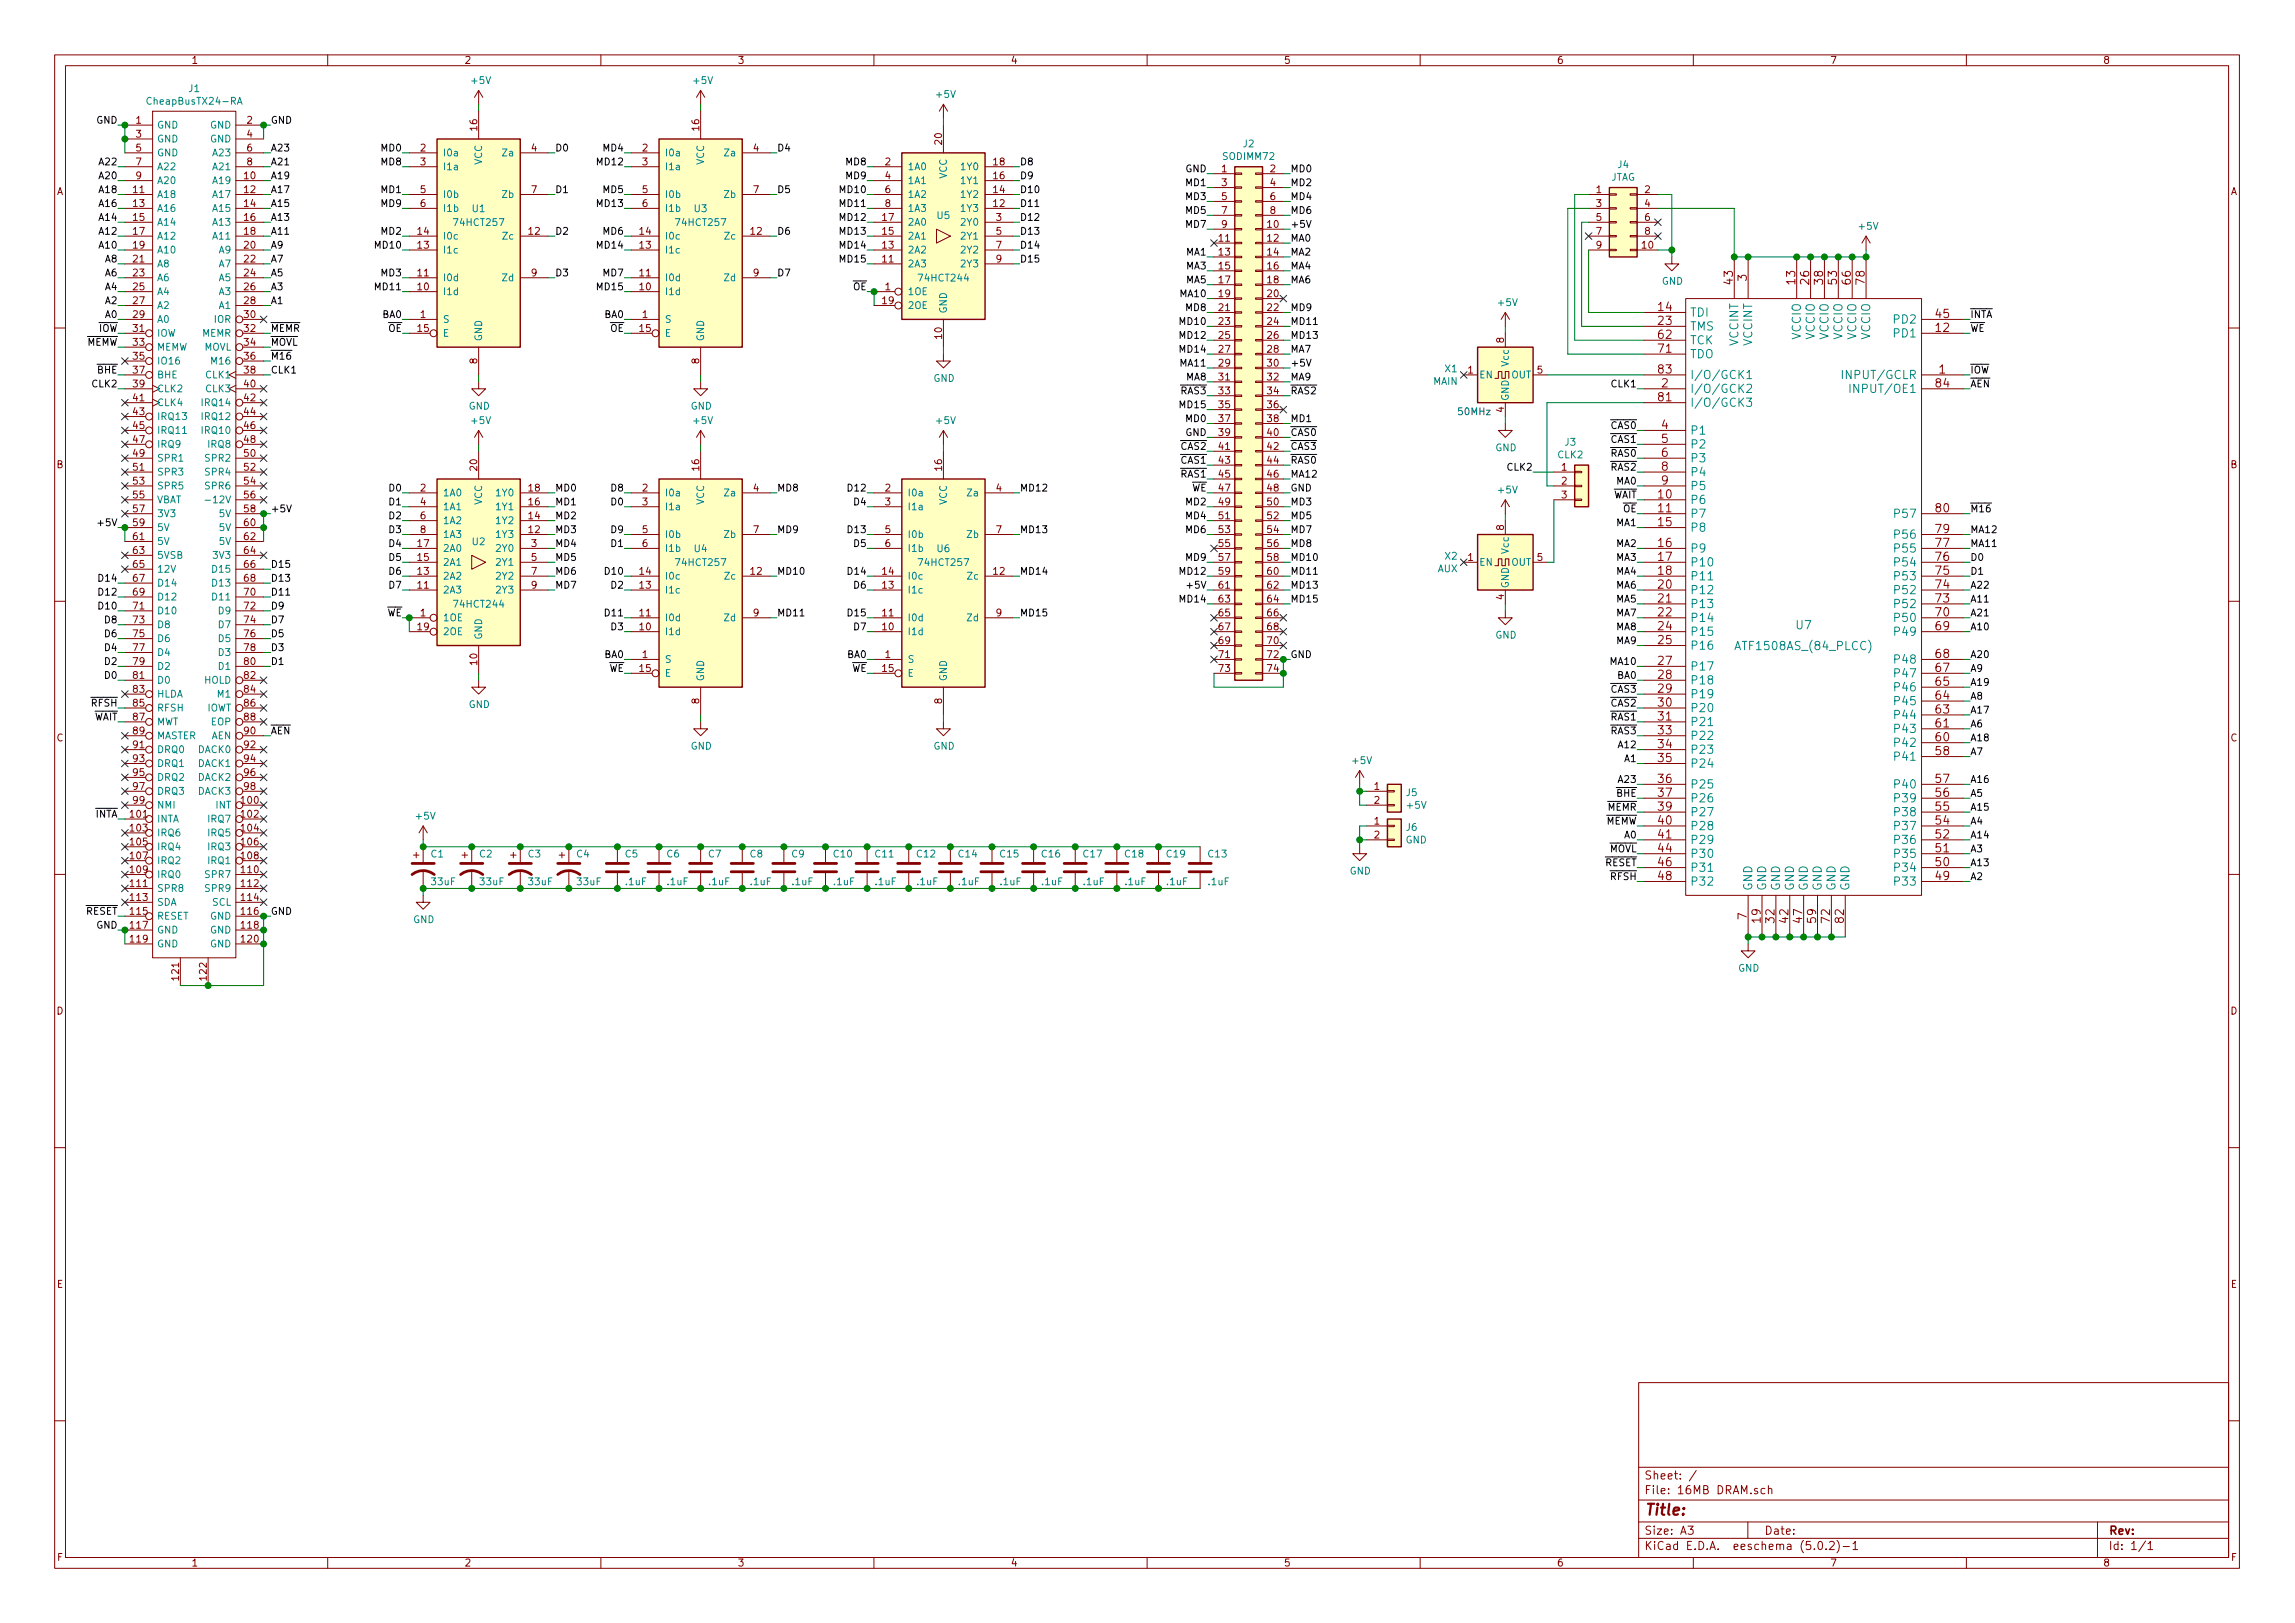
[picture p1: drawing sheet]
<svg xmlns="http://www.w3.org/2000/svg" width="420mm" height="297mm" viewBox="0 0 420 297" stroke-linecap="round" stroke-linejoin="round" font-family="sans-serif">
<defs><g id="words">
<text font-size="2.8" fill="#840000" x="301" y="277.3">Title:</text>
<g font-size="2.1" fill="#840000">
<text x="317.2" y="52" transform="rotate(-90 317.2 52)">43</text>
<text x="319.8" y="51.4" transform="rotate(-90 319.8 51.4)">3</text>
<text x="328.7" y="52" transform="rotate(-90 328.7 52)">13</text>
<text x="331.2" y="52" transform="rotate(-90 331.2 52)">26</text>
<text x="333.8" y="52" transform="rotate(-90 333.8 52)">38</text>
<text x="336.3" y="52" transform="rotate(-90 336.3 52)">53</text>
<text x="338.8" y="52" transform="rotate(-90 338.8 52)">66</text>
<text x="341.4" y="52" transform="rotate(-90 341.4 52)">78</text>
<text x="303.6" y="56.9">14</text>
<text x="303.6" y="59.5">23</text>
<text x="354.4" y="58.2">45</text>
<text x="303.6" y="62">62</text>
<text x="303.6" y="64.6">71</text>
<text x="354.4" y="60.7">12</text>
<text x="303.6" y="68.4">83</text>
<text x="304.2" y="70.9">2</text>
<text x="354.4" y="70.9">84</text>
<text x="355" y="68.4">1</text>
<text x="303.6" y="73.4">81</text>
<text x="304.2" y="78.5">4</text>
<text x="304.2" y="81.1">5</text>
<text x="304.2" y="83.6">6</text>
<text x="304.2" y="86.1">8</text>
<text x="304.2" y="88.7">9</text>
<text x="303.6" y="91.2">10</text>
<text x="303.6" y="93.8">11</text>
<text x="354.4" y="93.8">80</text>
<text x="303.6" y="96.3">15</text>
<text x="303.6" y="100.1">16</text>
<text x="354.4" y="100.1">77</text>
<text x="354.4" y="97.6">79</text>
<text x="303.6" y="102.7">17</text>
<text x="303.6" y="105.2">18</text>
<text x="303.6" y="107.7">20</text>
<text x="354.4" y="107.7">74</text>
<text x="354.4" y="105.2">75</text>
<text x="354.4" y="102.7">76</text>
<text x="303.6" y="110.3">21</text>
<text x="303.6" y="112.8">22</text>
<text x="354.4" y="112.8">70</text>
<text x="354.4" y="110.3">73</text>
<text x="303.6" y="115.4">24</text>
<text x="303.6" y="117.9">25</text>
<text x="354.4" y="115.4">69</text>
<text x="303.6" y="121.7">27</text>
<text x="303.6" y="124.2">28</text>
<text x="354.4" y="125.5">65</text>
<text x="354.4" y="123">67</text>
<text x="354.4" y="120.4">68</text>
<text x="303.6" y="126.8">29</text>
<text x="303.6" y="129.3">30</text>
<text x="303.6" y="131.9">31</text>
<text x="354.4" y="130.6">63</text>
<text x="354.4" y="128.1">64</text>
<text x="303.6" y="134.4">33</text>
<text x="303.6" y="136.9">34</text>
<text x="354.4" y="135.7">60</text>
<text x="354.4" y="133.1">61</text>
<text x="303.6" y="139.5">35</text>
<text x="303.6" y="143.3">36</text>
<text x="354.4" y="143.3">57</text>
<text x="354.4" y="138.2">58</text>
<text x="303.6" y="145.8">37</text>
<text x="303.6" y="148.4">39</text>
<text x="354.4" y="148.4">55</text>
<text x="354.4" y="145.8">56</text>
<text x="303.6" y="150.9">40</text>
<text x="303.6" y="153.5">41</text>
<text x="303.6" y="156">44</text>
<text x="354.4" y="156">51</text>
<text x="354.4" y="153.5">52</text>
<text x="354.4" y="150.9">54</text>
<text x="303.6" y="158.5">46</text>
<text x="303.6" y="161.1">48</text>
<text x="354.4" y="161.1">49</text>
<text x="354.4" y="158.5">50</text>
<text x="319.8" y="168.3" transform="rotate(-90 319.8 168.3)">7</text>
<text x="322.3" y="168.8" transform="rotate(-90 322.3 168.8)">19</text>
<text x="324.9" y="168.8" transform="rotate(-90 324.9 168.8)">32</text>
<text x="327.4" y="168.8" transform="rotate(-90 327.4 168.8)">42</text>
<text x="329.9" y="168.8" transform="rotate(-90 329.9 168.8)">47</text>
<text x="332.5" y="168.8" transform="rotate(-90 332.5 168.8)">59</text>
<text x="335" y="168.8" transform="rotate(-90 335 168.8)">72</text>
<text x="337.6" y="168.8" transform="rotate(-90 337.6 168.8)">82</text>
<text x="301" y="273.5">File: 16MB DRAM.sch</text>
<text x="301" y="270.8">Sheet: /</text>
<text x="301" y="280.9">Size: A3</text>
<text x="323" y="280.9">Date:</text>
<text x="386" y="280.9">Rev:</text>
<text x="301" y="283.7">KiCad E.D.A. eeschema (5.0.2)-1</text>
<text x="386" y="283.7">Id: 1/1</text>
</g>
<g font-size="2.1" fill="#008484">
<text x="309.4" y="57.9">TDI</text>
<text x="346.9" y="59.2">PD2</text>
<text x="309.4" y="60.5">TMS</text>
<text x="309.4" y="63">TCK</text>
<text x="309.4" y="65.6">TDO</text>
<text x="318.3" y="63.3" transform="rotate(-90 318.3 63.3)">VCCINT</text>
<text x="320.8" y="63.3" transform="rotate(-90 320.8 63.3)">VCCINT</text>
<text x="329.7" y="62.1" transform="rotate(-90 329.7 62.1)">VCCIO</text>
<text x="332.2" y="62.1" transform="rotate(-90 332.2 62.1)">VCCIO</text>
<text x="334.8" y="62.1" transform="rotate(-90 334.8 62.1)">VCCIO</text>
<text x="337.3" y="62.1" transform="rotate(-90 337.3 62.1)">VCCIO</text>
<text x="339.9" y="62.1" transform="rotate(-90 339.9 62.1)">VCCIO</text>
<text x="342.4" y="62.1" transform="rotate(-90 342.4 62.1)">VCCIO</text>
<text x="346.9" y="61.8">PD1</text>
<text x="309.4" y="71.9">I/O/GCK2</text>
<text x="309.4" y="69.4">I/O/GCK1</text>
<text x="338" y="69.4">INPUT/GCLR</text>
<text x="339.8" y="71.9">INPUT/OE1</text>
<text x="309.4" y="74.5">I/O/GCK3</text>
<text x="309.4" y="79.5">P1</text>
<text x="309.4" y="82.1">P2</text>
<text x="309.4" y="84.6">P3</text>
<text x="309.4" y="87.2">P4</text>
<text x="309.4" y="89.7">P5</text>
<text x="309.4" y="92.2">P6</text>
<text x="309.4" y="94.8">P7</text>
<text x="347.2" y="94.8">P57</text>
<text x="309.4" y="97.3">P8</text>
<text x="309.4" y="101.1">P9</text>
<text x="347.2" y="101.1">P55</text>
<text x="347.2" y="98.6">P56</text>
<text x="309.4" y="103.7">P10</text>
<text x="309.4" y="106.2">P11</text>
<text x="347.2" y="106.2">P53</text>
<text x="347.2" y="103.7">P54</text>
<text x="309.4" y="108.7">P12</text>
<text x="309.4" y="111.3">P13</text>
<text x="309.4" y="113.8">P14</text>
<text x="347.2" y="113.8">P50</text>
<text x="347.2" y="111.3">P52</text>
<text x="347.2" y="108.7">P52</text>
<text x="309.4" y="116.4">P15</text>
<text x="309.4" y="118.9">P16</text>
<text x="318.4" y="119">ATF1508AS_(84_PLCC)</text>
<text x="328.9" y="115.2">U7</text>
<text x="347.2" y="116.4">P49</text>
<text x="309.4" y="122.7">P17</text>
<text x="309.4" y="125.3">P18</text>
<text x="347.2" y="124">P47</text>
<text x="347.2" y="121.4">P48</text>
<text x="309.4" y="127.8">P19</text>
<text x="309.4" y="130.3">P20</text>
<text x="347.2" y="131.6">P44</text>
<text x="347.2" y="129.1">P45</text>
<text x="347.2" y="126.5">P46</text>
<text x="309.4" y="132.9">P21</text>
<text x="309.4" y="135.4">P22</text>
<text x="309.4" y="138">P23</text>
<text x="347.2" y="136.7">P42</text>
<text x="347.2" y="134.1">P43</text>
<text x="309.4" y="140.5">P24</text>
<text x="347.2" y="139.2">P41</text>
<text x="309.4" y="144.3">P25</text>
<text x="309.4" y="146.8">P26</text>
<text x="309.4" y="149.4">P27</text>
<text x="347.2" y="149.4">P38</text>
<text x="347.2" y="146.8">P39</text>
<text x="347.2" y="144.3">P40</text>
<text x="309.4" y="151.9">P28</text>
<text x="309.4" y="154.5">P29</text>
<text x="347.2" y="154.5">P36</text>
<text x="347.2" y="151.9">P37</text>
<text x="309.4" y="157">P30</text>
<text x="309.4" y="159.5">P31</text>
<text x="347.2" y="159.5">P34</text>
<text x="347.2" y="157">P35</text>
<text x="309.4" y="162.1">P32</text>
<text x="320.8" y="163.1" transform="rotate(-90 320.8 163.1)">GND</text>
<text x="323.3" y="163.1" transform="rotate(-90 323.3 163.1)">GND</text>
<text x="325.9" y="163.1" transform="rotate(-90 325.9 163.1)">GND</text>
<text x="328.4" y="163.1" transform="rotate(-90 328.4 163.1)">GND</text>
<text x="331" y="163.1" transform="rotate(-90 331 163.1)">GND</text>
<text x="333.5" y="163.1" transform="rotate(-90 333.5 163.1)">GND</text>
<text x="336" y="163.1" transform="rotate(-90 336 163.1)">GND</text>
<text x="338.6" y="163.1" transform="rotate(-90 338.6 163.1)">GND</text>
<text x="347.2" y="162.1">P33</text>
</g>
<g font-size="1.8" fill="#840000">
<text x="35" y="11.7">1</text>
<text x="85" y="11.7">2</text>
<text x="135" y="11.7">3</text>
<text x="185" y="11.7">4</text>
<text x="235" y="11.7">5</text>
<text x="285" y="11.7">6</text>
<text x="335" y="11.7">7</text>
<text x="385" y="11.7">8</text>
<text x="24.9" y="22.6">1</text>
<text x="45.2" y="22.6">2</text>
<text x="87.4" y="23.9" transform="rotate(-90 87.4 23.9)">16</text>
<text x="128" y="23.9" transform="rotate(-90 128 23.9)">16</text>
<text x="24.9" y="25.2">3</text>
<text x="24.9" y="27.7">5</text>
<text x="45.2" y="25.2">4</text>
<text x="45.2" y="27.7">6</text>
<text x="77" y="27.7">2</text>
<text x="97.3" y="27.7">4</text>
<text x="117.6" y="27.7">2</text>
<text x="137.9" y="27.7">4</text>
<text x="172.5" y="26.4" transform="rotate(-90 172.5 26.4)">20</text>
<text x="10.4" y="35.7">A</text>
<text x="24.4" y="35.3">11</text>
<text x="24.9" y="30.3">7</text>
<text x="24.9" y="32.8">9</text>
<text x="44.8" y="32.8">10</text>
<text x="44.8" y="35.3">12</text>
<text x="45.2" y="30.3">8</text>
<text x="77" y="30.3">3</text>
<text x="77" y="35.3">5</text>
<text x="97.3" y="35.3">7</text>
<text x="117.6" y="30.3">3</text>
<text x="117.6" y="35.3">5</text>
<text x="137.9" y="35.3">7</text>
<text x="162.1" y="30.3">2</text>
<text x="162.1" y="32.8">4</text>
<text x="162.1" y="35.3">6</text>
<text x="181.9" y="35.3">14</text>
<text x="181.9" y="32.8">16</text>
<text x="181.9" y="30.3">18</text>
<text x="223.7" y="31.5">1</text>
<text x="223.7" y="34.1">3</text>
<text x="232.6" y="31.5">2</text>
<text x="232.6" y="34.1">4</text>
<text x="292.3" y="35.3">1</text>
<text x="301.1" y="35.3">2</text>
<text x="408.4" y="35.7">A</text>
<text x="24.4" y="37.9">13</text>
<text x="24.4" y="40.4">15</text>
<text x="44.8" y="37.9">14</text>
<text x="44.8" y="40.4">16</text>
<text x="77" y="37.9">6</text>
<text x="117.6" y="37.9">6</text>
<text x="161.6" y="40.4">17</text>
<text x="162.1" y="37.9">8</text>
<text x="181.9" y="37.9">12</text>
<text x="182.4" y="40.4">3</text>
<text x="223.7" y="36.6">5</text>
<text x="223.7" y="39.2">7</text>
<text x="223.7" y="41.7">9</text>
<text x="232.1" y="41.7">10</text>
<text x="232.6" y="36.6">6</text>
<text x="232.6" y="39.2">8</text>
<text x="292.3" y="37.9">3</text>
<text x="292.3" y="40.4">5</text>
<text x="301.1" y="37.9">4</text>
<text x="301.1" y="40.4">6</text>
<text x="24.4" y="43">17</text>
<text x="24.4" y="45.5">19</text>
<text x="44.8" y="43">18</text>
<text x="44.8" y="45.5">20</text>
<text x="76.5" y="45.5">13</text>
<text x="76.5" y="43">14</text>
<text x="96.8" y="43">12</text>
<text x="117.1" y="45.5">13</text>
<text x="117.1" y="43">14</text>
<text x="137.5" y="43">12</text>
<text x="161.6" y="45.5">13</text>
<text x="161.6" y="43">15</text>
<text x="182.4" y="43">5</text>
<text x="182.4" y="45.5">7</text>
<text x="223.2" y="44.2">11</text>
<text x="223.2" y="46.8">13</text>
<text x="232.1" y="44.2">12</text>
<text x="232.1" y="46.8">14</text>
<text x="292.3" y="43">7</text>
<text x="292.3" y="45.5">9</text>
<text x="300.7" y="45.5">10</text>
<text x="301.1" y="43">8</text>
<text x="24.4" y="48">21</text>
<text x="24.4" y="50.6">23</text>
<text x="24.4" y="53.1">25</text>
<text x="44.8" y="48">22</text>
<text x="44.8" y="50.6">24</text>
<text x="44.8" y="53.1">26</text>
<text x="76.5" y="53.1">10</text>
<text x="76.5" y="50.6">11</text>
<text x="97.3" y="50.6">9</text>
<text x="117.1" y="53.1">10</text>
<text x="117.1" y="50.6">11</text>
<text x="137.9" y="50.6">9</text>
<text x="161.6" y="48">11</text>
<text x="162.1" y="53.1">1</text>
<text x="182.4" y="48">9</text>
<text x="223.2" y="49.3">15</text>
<text x="223.2" y="51.9">17</text>
<text x="232.1" y="49.3">16</text>
<text x="232.1" y="51.9">18</text>
<text x="24.4" y="55.7">27</text>
<text x="24.4" y="58.2">29</text>
<text x="44.8" y="55.7">28</text>
<text x="44.8" y="58.2">30</text>
<text x="77" y="58.2">1</text>
<text x="117.6" y="58.2">1</text>
<text x="161.6" y="55.7">19</text>
<text x="223.2" y="54.4">19</text>
<text x="223.2" y="56.9">21</text>
<text x="223.2" y="59.5">23</text>
<text x="232.1" y="54.4">20</text>
<text x="232.1" y="56.9">22</text>
<text x="232.1" y="59.5">24</text>
<text x="24.4" y="60.7">31</text>
<text x="24.4" y="63.3">33</text>
<text x="24.4" y="65.8">35</text>
<text x="44.8" y="60.7">32</text>
<text x="44.8" y="63.3">34</text>
<text x="44.8" y="65.8">36</text>
<text x="76.5" y="60.7">15</text>
<text x="117.1" y="60.7">15</text>
<text x="172.5" y="62" transform="rotate(-90 172.5 62)">10</text>
<text x="223.2" y="62">25</text>
<text x="223.2" y="64.6">27</text>
<text x="232.1" y="62">26</text>
<text x="232.1" y="64.6">28</text>
<text x="275.3" y="62.7" transform="rotate(-90 275.3 62.7)">8</text>
<text x="24.4" y="68.4">37</text>
<text x="24.4" y="70.9">39</text>
<text x="44.8" y="68.4">38</text>
<text x="44.8" y="70.9">40</text>
<text x="87.4" y="66.6" transform="rotate(-90 87.4 66.6)">8</text>
<text x="128" y="66.6" transform="rotate(-90 128 66.6)">8</text>
<text x="223.2" y="67.1">29</text>
<text x="223.2" y="69.6">31</text>
<text x="232.1" y="67.1">30</text>
<text x="232.1" y="69.6">32</text>
<text x="268.8" y="68.4">1</text>
<text x="281.5" y="68.4">5</text>
<text x="24.4" y="73.4">41</text>
<text x="24.4" y="76">43</text>
<text x="44.8" y="73.4">42</text>
<text x="44.8" y="76">44</text>
<text x="223.2" y="72.2">33</text>
<text x="223.2" y="74.7">35</text>
<text x="223.2" y="77.3">37</text>
<text x="232.1" y="72.2">34</text>
<text x="232.1" y="74.7">36</text>
<text x="232.1" y="77.3">38</text>
<text x="275.3" y="75.4" transform="rotate(-90 275.3 75.4)">4</text>
<text x="24.4" y="78.5">45</text>
<text x="24.4" y="81.1">47</text>
<text x="24.4" y="83.6">49</text>
<text x="44.8" y="78.5">46</text>
<text x="44.8" y="81.1">48</text>
<text x="44.8" y="83.6">50</text>
<text x="223.2" y="79.8">39</text>
<text x="223.2" y="82.3">41</text>
<text x="232.1" y="79.8">40</text>
<text x="232.1" y="82.3">42</text>
<text x="10.4" y="85.7">B</text>
<text x="24.4" y="86.1">51</text>
<text x="24.4" y="88.7">53</text>
<text x="44.8" y="86.1">52</text>
<text x="44.8" y="88.7">54</text>
<text x="77" y="90">2</text>
<text x="87.4" y="86.1" transform="rotate(-90 87.4 86.1)">20</text>
<text x="96.8" y="90">18</text>
<text x="117.6" y="90">2</text>
<text x="128" y="86.1" transform="rotate(-90 128 86.1)">16</text>
<text x="137.9" y="90">4</text>
<text x="162.1" y="90">2</text>
<text x="172.5" y="86.1" transform="rotate(-90 172.5 86.1)">16</text>
<text x="182.4" y="90">4</text>
<text x="223.2" y="84.9">43</text>
<text x="223.2" y="87.4">45</text>
<text x="223.2" y="90">47</text>
<text x="232.1" y="84.9">44</text>
<text x="232.1" y="87.4">46</text>
<text x="232.1" y="90">48</text>
<text x="285.9" y="86.1">1</text>
<text x="285.9" y="88.7">2</text>
<text x="408.4" y="85.7">B</text>
<text x="24.4" y="91.2">55</text>
<text x="24.4" y="93.8">57</text>
<text x="44.8" y="91.2">56</text>
<text x="44.8" y="93.8">58</text>
<text x="77" y="92.5">4</text>
<text x="77" y="95">6</text>
<text x="96.8" y="95">14</text>
<text x="96.8" y="92.5">16</text>
<text x="117.6" y="92.5">3</text>
<text x="162.1" y="92.5">3</text>
<text x="223.2" y="92.5">49</text>
<text x="223.2" y="95">51</text>
<text x="232.1" y="92.5">50</text>
<text x="232.1" y="95">52</text>
<text x="285.9" y="91.2">3</text>
<text x="24.4" y="96.3">59</text>
<text x="24.4" y="98.8">61</text>
<text x="24.4" y="101.4">63</text>
<text x="44.8" y="96.3">60</text>
<text x="44.8" y="98.8">62</text>
<text x="44.8" y="101.4">64</text>
<text x="76.5" y="100.1">17</text>
<text x="77" y="97.6">8</text>
<text x="96.8" y="97.6">12</text>
<text x="97.3" y="100.1">3</text>
<text x="117.6" y="97.6">5</text>
<text x="117.6" y="100.1">6</text>
<text x="137.9" y="97.6">7</text>
<text x="162.1" y="97.6">5</text>
<text x="162.1" y="100.1">6</text>
<text x="182.4" y="97.6">7</text>
<text x="223.2" y="97.6">53</text>
<text x="223.2" y="100.1">55</text>
<text x="232.1" y="97.6">54</text>
<text x="232.1" y="100.1">56</text>
<text x="275.3" y="97" transform="rotate(-90 275.3 97)">8</text>
<text x="24.4" y="103.9">65</text>
<text x="24.4" y="106.5">67</text>
<text x="44.8" y="103.9">66</text>
<text x="44.8" y="106.5">68</text>
<text x="76.5" y="107.7">11</text>
<text x="76.5" y="105.2">13</text>
<text x="76.5" y="102.7">15</text>
<text x="97.3" y="102.7">5</text>
<text x="97.3" y="105.2">7</text>
<text x="97.3" y="107.7">9</text>
<text x="117.1" y="107.7">13</text>
<text x="117.1" y="105.2">14</text>
<text x="137.5" y="105.2">12</text>
<text x="161.6" y="107.7">13</text>
<text x="161.6" y="105.2">14</text>
<text x="181.9" y="105.2">12</text>
<text x="223.2" y="102.7">57</text>
<text x="223.2" y="105.2">59</text>
<text x="223.2" y="107.7">61</text>
<text x="232.1" y="102.7">58</text>
<text x="232.1" y="105.2">60</text>
<text x="232.1" y="107.7">62</text>
<text x="268.8" y="102.7">1</text>
<text x="281.5" y="102.7">5</text>
<text x="24.4" y="109">69</text>
<text x="24.4" y="111.5">71</text>
<text x="44.8" y="109">70</text>
<text x="44.8" y="111.5">72</text>
<text x="77" y="112.8">1</text>
<text x="117.1" y="112.8">11</text>
<text x="137.9" y="112.8">9</text>
<text x="161.6" y="112.8">11</text>
<text x="182.4" y="112.8">9</text>
<text x="223.2" y="110.3">63</text>
<text x="223.2" y="112.8">65</text>
<text x="232.1" y="110.3">64</text>
<text x="232.1" y="112.8">66</text>
<text x="275.3" y="109.7" transform="rotate(-90 275.3 109.7)">4</text>
<text x="24.4" y="114.1">73</text>
<text x="24.4" y="116.6">75</text>
<text x="24.4" y="119.2">77</text>
<text x="44.8" y="114.1">74</text>
<text x="44.8" y="116.6">76</text>
<text x="44.8" y="119.2">78</text>
<text x="76.5" y="115.4">19</text>
<text x="117.1" y="115.4">10</text>
<text x="161.6" y="115.4">10</text>
<text x="223.2" y="115.4">67</text>
<text x="223.2" y="117.9">69</text>
<text x="232.1" y="115.4">68</text>
<text x="232.1" y="117.9">70</text>
<text x="24.4" y="121.7">79</text>
<text x="24.4" y="124.2">81</text>
<text x="44.8" y="121.7">80</text>
<text x="44.8" y="124.2">82</text>
<text x="87.4" y="121.7" transform="rotate(-90 87.4 121.7)">10</text>
<text x="117.1" y="123">15</text>
<text x="117.6" y="120.4">1</text>
<text x="161.6" y="123">15</text>
<text x="162.1" y="120.4">1</text>
<text x="223.2" y="120.4">71</text>
<text x="223.2" y="123">73</text>
<text x="232.1" y="120.4">72</text>
<text x="232.1" y="123">74</text>
<text x="24.4" y="126.8">83</text>
<text x="24.4" y="129.3">85</text>
<text x="24.4" y="131.9">87</text>
<text x="44.8" y="126.8">84</text>
<text x="44.8" y="129.3">86</text>
<text x="44.8" y="131.9">88</text>
<text x="128" y="128.8" transform="rotate(-90 128 128.8)">8</text>
<text x="172.5" y="128.8" transform="rotate(-90 172.5 128.8)">8</text>
<text x="10.4" y="135.7">C</text>
<text x="24.4" y="134.4">89</text>
<text x="24.4" y="136.9">91</text>
<text x="44.8" y="134.4">90</text>
<text x="44.8" y="136.9">92</text>
<text x="408.4" y="135.7">C</text>
<text x="24.4" y="139.5">93</text>
<text x="24.4" y="142">95</text>
<text x="44.8" y="139.5">94</text>
<text x="44.8" y="142">96</text>
<text x="23.9" y="149.6">101</text>
<text x="24.4" y="144.6">97</text>
<text x="24.4" y="147.1">99</text>
<text x="44.2" y="147.1">100</text>
<text x="44.2" y="149.6">102</text>
<text x="44.8" y="144.6">98</text>
<text x="251.6" y="144.6">1</text>
<text x="251.6" y="147.1">2</text>
<text x="23.9" y="152.2">103</text>
<text x="23.9" y="154.7">105</text>
<text x="44.2" y="152.2">104</text>
<text x="44.2" y="154.7">106</text>
<text x="251.6" y="150.9">1</text>
<text x="251.6" y="153.5">2</text>
<text x="23.9" y="157.3">107</text>
<text x="23.9" y="159.8">109</text>
<text x="44.2" y="157.3">108</text>
<text x="44.2" y="159.8">110</text>
<text x="23.9" y="162.3">111</text>
<text x="23.9" y="164.9">113</text>
<text x="23.9" y="167.4">115</text>
<text x="44.2" y="162.3">112</text>
<text x="44.2" y="164.9">114</text>
<text x="44.2" y="167.4">116</text>
<text x="23.9" y="170">117</text>
<text x="23.9" y="172.5">119</text>
<text x="44.2" y="170">118</text>
<text x="44.2" y="172.5">120</text>
<text x="32.8" y="179.3" transform="rotate(-90 32.8 179.3)">121</text>
<text x="37.8" y="179.3" transform="rotate(-90 37.8 179.3)">122</text>
<text x="10.4" y="185.7">D</text>
<text x="408.4" y="185.7">D</text>
<text x="10.4" y="235.7">E</text>
<text x="408.4" y="235.7">E</text>
<text x="10.5" y="285.7">F</text>
<text x="35" y="286.7">1</text>
<text x="85" y="286.7">2</text>
<text x="135" y="286.7">3</text>
<text x="185" y="286.7">4</text>
<text x="235" y="286.7">5</text>
<text x="285" y="286.7">6</text>
<text x="335" y="286.7">7</text>
<text x="385" y="286.7">8</text>
<text x="408.5" y="285.7">F</text>
</g>
<g font-size="1.8" fill="#008484">
<text x="34.6" y="16.9">J1</text>
<text x="86.4" y="15.4">+5V</text>
<text x="127.1" y="15.4">+5V</text>
<text x="171.5" y="17.9">+5V</text>
<text x="27.5" y="19.2">CheapBusTX24-RA</text>
<text x="28.7" y="23.5">GND</text>
<text x="38.5" y="23.5">GND</text>
<text x="28.7" y="26.1">GND</text>
<text x="28.7" y="28.6">GND</text>
<text x="38.5" y="26.1">GND</text>
<text x="39.2" y="28.6">A23</text>
<text x="81" y="28.6">I0a</text>
<text x="92.2" y="28.6">Za</text>
<text x="121.7" y="28.6">I0a</text>
<text x="132.8" y="28.6">Za</text>
<text x="224" y="29.3">SODIMM72</text>
<text x="227.6" y="27">J2</text>
<text x="28.7" y="31.2">A22</text>
<text x="28.7" y="33.7">A20</text>
<text x="39.2" y="33.7">A19</text>
<text x="39.2" y="31.2">A21</text>
<text x="81" y="31.2">I1a</text>
<text x="88.3" y="30.2" transform="rotate(-90 88.3 30.2)">VCC</text>
<text x="121.7" y="31.2">I1a</text>
<text x="128.9" y="30.2" transform="rotate(-90 128.9 30.2)">VCC</text>
<text x="166.1" y="31.2">1A0</text>
<text x="166.1" y="33.7">1A1</text>
<text x="173.4" y="32.7" transform="rotate(-90 173.4 32.7)">VCC</text>
<text x="176.2" y="33.7">1Y1</text>
<text x="176.2" y="31.2">1Y0</text>
<text x="294.8" y="33.1">JTAG</text>
<text x="296.2" y="30.8">J4</text>
<text x="28.7" y="36.2">A18</text>
<text x="28.7" y="38.8">A16</text>
<text x="28.7" y="41.3">A14</text>
<text x="39.2" y="36.2">A17</text>
<text x="39.2" y="38.8">A15</text>
<text x="39.2" y="41.3">A13</text>
<text x="81" y="36.2">I0b</text>
<text x="81" y="38.8">I1b</text>
<text x="83.4" y="41.4">74HCT257</text>
<text x="86.5" y="38.8">U1</text>
<text x="92.1" y="36.2">Zb</text>
<text x="121.7" y="36.2">I0b</text>
<text x="121.7" y="38.8">I1b</text>
<text x="124" y="41.4">74HCT257</text>
<text x="127.2" y="38.8">U3</text>
<text x="132.7" y="36.2">Zb</text>
<text x="166.1" y="41.3">2A0</text>
<text x="166.1" y="36.2">1A2</text>
<text x="166.1" y="38.8">1A3</text>
<text x="171.6" y="40.1">U5</text>
<text x="176.2" y="38.8">1Y3</text>
<text x="176.2" y="36.2">1Y2</text>
<text x="176.2" y="41.3">2Y0</text>
<text x="28.7" y="43.9">A12</text>
<text x="28.7" y="46.4">A10</text>
<text x="39.2" y="43.9">A11</text>
<text x="40.2" y="46.4">A9</text>
<text x="81" y="46.4">I1c</text>
<text x="81" y="43.9">I0c</text>
<text x="92.2" y="43.9">Zc</text>
<text x="121.7" y="46.4">I1c</text>
<text x="121.7" y="43.9">I0c</text>
<text x="132.8" y="43.9">Zc</text>
<text x="166.1" y="46.4">2A2</text>
<text x="166.1" y="43.9">2A1</text>
<text x="176.2" y="43.9">2Y1</text>
<text x="176.2" y="46.4">2Y2</text>
<text x="340.4" y="42">+5V</text>
<text x="28.7" y="48.9">A8</text>
<text x="28.7" y="51.5">A6</text>
<text x="40.2" y="48.9">A7</text>
<text x="40.2" y="51.5">A5</text>
<text x="81" y="51.5">I0d</text>
<text x="92.1" y="51.5">Zd</text>
<text x="121.7" y="51.5">I0d</text>
<text x="132.7" y="51.5">Zd</text>
<text x="166.1" y="48.9">2A3</text>
<text x="168.5" y="51.5">74HCT244</text>
<text x="176.2" y="48.9">2Y3</text>
<text x="304.2" y="52.1">GND</text>
<text x="28.7" y="54">A4</text>
<text x="28.7" y="56.6">A2</text>
<text x="28.7" y="59.1">A0</text>
<text x="39.3" y="59.1">IOR</text>
<text x="40.2" y="54">A3</text>
<text x="40.2" y="56.6">A1</text>
<text x="81" y="59.1">S</text>
<text x="81" y="54">I1d</text>
<text x="121.7" y="59.1">S</text>
<text x="121.7" y="54">I1d</text>
<text x="166.1" y="54">1OE</text>
<text x="166.1" y="56.6">2OE</text>
<text x="173.4" y="57.4" transform="rotate(-90 173.4 57.4)">GND</text>
<text x="274.4" y="56">+5V</text>
<text x="28.7" y="61.6">IOW</text>
<text x="28.7" y="64.2">MEMW</text>
<text x="37" y="61.6">MEMR</text>
<text x="37.3" y="64.2">MOVL</text>
<text x="81" y="61.6">E</text>
<text x="88.3" y="62.5" transform="rotate(-90 88.3 62.5)">GND</text>
<text x="121.7" y="61.6">E</text>
<text x="128.9" y="62.5" transform="rotate(-90 128.9 62.5)">GND</text>
<text x="28.7" y="66.7">IO16</text>
<text x="28.7" y="69.3">BHE</text>
<text x="28.7" y="71.8">CLK2</text>
<text x="37.8" y="69.3">CLK1</text>
<text x="37.8" y="71.8">CLK3</text>
<text x="39" y="66.7">M16</text>
<text x="170.9" y="69.9">GND</text>
<text x="262.4" y="70.4">MAIN</text>
<text x="264.6" y="68.1">X1</text>
<text x="270.8" y="69.3">EN</text>
<text x="276.2" y="66.9" transform="rotate(-90 276.2 66.9)">Vcc</text>
<text x="276.7" y="69.3">OUT</text>
<text x="28.7" y="74.3">CLK4</text>
<text x="28.7" y="76.9">IRQ13</text>
<text x="37.3" y="74.3">IRQ14</text>
<text x="37.3" y="76.9">IRQ12</text>
<text x="85.8" y="75">GND</text>
<text x="86.4" y="77.6">+5V</text>
<text x="126.4" y="75">GND</text>
<text x="127.1" y="77.6">+5V</text>
<text x="171.5" y="77.6">+5V</text>
<text x="276.2" y="73.4" transform="rotate(-90 276.2 73.4)">GND</text>
<text x="28.7" y="79.4">IRQ11</text>
<text x="28.7" y="82">IRQ9</text>
<text x="37.3" y="79.4">IRQ10</text>
<text x="38.3" y="82">IRQ8</text>
<text x="273.8" y="82.6">GND</text>
<text x="285.2" y="83.9">CLK2</text>
<text x="286.5" y="81.6">J3</text>
<text x="28.7" y="84.5">SPR1</text>
<text x="28.7" y="87">SPR3</text>
<text x="28.7" y="89.6">SPR5</text>
<text x="37.8" y="84.5">SPR2</text>
<text x="37.8" y="87">SPR4</text>
<text x="37.8" y="89.6">SPR6</text>
<text x="28.7" y="92.1">VBAT</text>
<text x="28.7" y="94.7">3V3</text>
<text x="38.7" y="92.1">-12V</text>
<text x="40.3" y="94.7">5V</text>
<text x="81" y="90.8">1A0</text>
<text x="81" y="93.4">1A1</text>
<text x="81" y="95.9">1A2</text>
<text x="88.3" y="92.4" transform="rotate(-90 88.3 92.4)">VCC</text>
<text x="91.1" y="95.9">1Y2</text>
<text x="91.1" y="93.4">1Y1</text>
<text x="91.1" y="90.8">1Y0</text>
<text x="121.7" y="90.8">I0a</text>
<text x="121.7" y="93.4">I1a</text>
<text x="128.9" y="92.4" transform="rotate(-90 128.9 92.4)">VCC</text>
<text x="132.8" y="90.8">Za</text>
<text x="166.1" y="90.8">I0a</text>
<text x="166.1" y="93.4">I1a</text>
<text x="173.4" y="92.4" transform="rotate(-90 173.4 92.4)">VCC</text>
<text x="177.3" y="90.8">Za</text>
<text x="274.4" y="90.3">+5V</text>
<text x="28.7" y="97.2">5V</text>
<text x="28.7" y="99.7">5V</text>
<text x="40.3" y="97.2">5V</text>
<text x="40.3" y="99.7">5V</text>
<text x="81" y="101">2A0</text>
<text x="81" y="98.5">1A3</text>
<text x="86.5" y="99.8">U2</text>
<text x="91.1" y="98.5">1Y3</text>
<text x="91.1" y="101">2Y0</text>
<text x="121.7" y="98.5">I0b</text>
<text x="121.7" y="101">I1b</text>
<text x="127.2" y="101.1">U4</text>
<text x="132.7" y="98.5">Zb</text>
<text x="166.1" y="98.5">I0b</text>
<text x="166.1" y="101">I1b</text>
<text x="171.6" y="101.1">U6</text>
<text x="177.2" y="98.5">Zb</text>
<text x="276.2" y="101.2" transform="rotate(-90 276.2 101.2)">Vcc</text>
<text x="28.7" y="102.3">5VSB</text>
<text x="28.7" y="104.8">12V</text>
<text x="28.7" y="107.4">D14</text>
<text x="39.2" y="104.8">D15</text>
<text x="39.2" y="107.4">D13</text>
<text x="39.3" y="102.3">3V3</text>
<text x="81" y="106.1">2A2</text>
<text x="81" y="103.5">2A1</text>
<text x="91.1" y="103.5">2Y1</text>
<text x="91.1" y="106.1">2Y2</text>
<text x="121.7" y="106.1">I0c</text>
<text x="124" y="103.6">74HCT257</text>
<text x="132.8" y="106.1">Zc</text>
<text x="166.1" y="106.1">I0c</text>
<text x="168.5" y="103.6">74HCT257</text>
<text x="177.3" y="106.1">Zc</text>
<text x="263.2" y="104.7">AUX</text>
<text x="264.6" y="102.4">X2</text>
<text x="270.8" y="103.5">EN</text>
<text x="276.2" y="107.7" transform="rotate(-90 276.2 107.7)">GND</text>
<text x="276.7" y="103.5">OUT</text>
<text x="28.7" y="109.9">D12</text>
<text x="28.7" y="112.4">D10</text>
<text x="39.2" y="109.9">D11</text>
<text x="40.2" y="112.4">D9</text>
<text x="81" y="113.7">1OE</text>
<text x="81" y="108.6">2A3</text>
<text x="83.4" y="111.2">74HCT244</text>
<text x="91.1" y="108.6">2Y3</text>
<text x="121.7" y="113.7">I0d</text>
<text x="121.7" y="108.6">I1c</text>
<text x="132.7" y="113.7">Zd</text>
<text x="166.1" y="113.7">I0d</text>
<text x="166.1" y="108.6">I1c</text>
<text x="177.2" y="113.7">Zd</text>
<text x="28.7" y="115">D8</text>
<text x="28.7" y="117.5">D6</text>
<text x="40.2" y="115">D7</text>
<text x="40.2" y="117.5">D5</text>
<text x="81" y="116.2">2OE</text>
<text x="88.3" y="117.1" transform="rotate(-90 88.3 117.1)">GND</text>
<text x="121.7" y="116.2">I1d</text>
<text x="166.1" y="116.2">I1d</text>
<text x="273.8" y="116.9">GND</text>
<text x="28.7" y="120.1">D4</text>
<text x="28.7" y="122.6">D2</text>
<text x="28.7" y="125.1">D0</text>
<text x="37.4" y="125.1">HOLD</text>
<text x="40.2" y="120.1">D3</text>
<text x="40.2" y="122.6">D1</text>
<text x="121.7" y="121.3">S</text>
<text x="121.7" y="123.9">E</text>
<text x="128.9" y="124.8" transform="rotate(-90 128.9 124.8)">GND</text>
<text x="166.1" y="121.3">S</text>
<text x="166.1" y="123.9">E</text>
<text x="173.4" y="124.8" transform="rotate(-90 173.4 124.8)">GND</text>
<text x="28.7" y="127.7">HLDA</text>
<text x="28.7" y="130.2">RFSH</text>
<text x="37.8" y="130.2">IOWT</text>
<text x="40" y="127.7">M1</text>
<text x="85.8" y="129.6">GND</text>
<text x="28.7" y="132.8">MWT</text>
<text x="28.7" y="135.3">MASTER</text>
<text x="28.7" y="137.8">DRQ0</text>
<text x="36.3" y="137.8">DACK0</text>
<text x="38.7" y="132.8">EOP</text>
<text x="38.7" y="135.3">AEN</text>
<text x="126.4" y="137.2">GND</text>
<text x="170.9" y="137.2">GND</text>
<text x="28.7" y="140.4">DRQ1</text>
<text x="28.7" y="142.9">DRQ2</text>
<text x="36.3" y="140.4">DACK1</text>
<text x="36.3" y="142.9">DACK2</text>
<text x="247.7" y="139.8">+5V</text>
<text x="28.7" y="145.5">DRQ3</text>
<text x="28.7" y="148">NMI</text>
<text x="36.3" y="145.5">DACK3</text>
<text x="39.6" y="148">INT</text>
<text x="76.3" y="150">+5V</text>
<text x="257.5" y="145.7">J5</text>
<text x="257.7" y="148">+5V</text>
<text x="28.7" y="150.5">INTA</text>
<text x="28.7" y="153.1">IRQ6</text>
<text x="28.7" y="155.6">IRQ4</text>
<text x="38.3" y="150.5">IRQ7</text>
<text x="38.3" y="153.1">IRQ5</text>
<text x="38.3" y="155.6">IRQ3</text>
<text x="257.3" y="154.4">GND</text>
<text x="257.5" y="152.1">J6</text>
<text x="28.7" y="158.2">IRQ2</text>
<text x="28.7" y="160.7">IRQ0</text>
<text x="37.8" y="160.7">SPR7</text>
<text x="38.3" y="158.2">IRQ1</text>
<text x="78.9" y="156.9">C1</text>
<text x="87.8" y="156.9">C2</text>
<text x="96.7" y="156.9">C3</text>
<text x="105.6" y="156.9">C4</text>
<text x="114.5" y="156.9">C5</text>
<text x="122.1" y="156.9">C6</text>
<text x="129.7" y="156.9">C7</text>
<text x="137.4" y="156.9">C8</text>
<text x="145" y="156.9">C9</text>
<text x="152.7" y="156.9">C10</text>
<text x="160.3" y="156.9">C11</text>
<text x="167.9" y="156.9">C12</text>
<text x="175.5" y="156.9">C14</text>
<text x="183.2" y="156.9">C15</text>
<text x="190.8" y="156.9">C16</text>
<text x="198.4" y="156.9">C17</text>
<text x="206" y="156.9">C18</text>
<text x="213.6" y="156.9">C19</text>
<text x="221.3" y="156.9">C13</text>
<text x="247.1" y="160.1">GND</text>
<text x="28.7" y="163.2">SPR8</text>
<text x="28.7" y="165.8">SDA</text>
<text x="37.8" y="163.2">SPR9</text>
<text x="38.9" y="165.8">SCL</text>
<text x="79.1" y="162">33uF</text>
<text x="88" y="162">33uF</text>
<text x="96.9" y="162">33uF</text>
<text x="105.7" y="162">33uF</text>
<text x="114.6" y="162">.1uF</text>
<text x="122.2" y="162">.1uF</text>
<text x="129.8" y="162">.1uF</text>
<text x="137.5" y="162">.1uF</text>
<text x="145.1" y="162">.1uF</text>
<text x="152.7" y="162">.1uF</text>
<text x="160.3" y="162">.1uF</text>
<text x="167.9" y="162">.1uF</text>
<text x="175.6" y="162">.1uF</text>
<text x="183.2" y="162">.1uF</text>
<text x="190.8" y="162">.1uF</text>
<text x="198.4" y="162">.1uF</text>
<text x="206" y="162">.1uF</text>
<text x="213.7" y="162">.1uF</text>
<text x="221.3" y="162">.1uF</text>
<text x="28.7" y="168.3">RESET</text>
<text x="28.7" y="170.9">GND</text>
<text x="28.7" y="173.4">GND</text>
<text x="38.5" y="168.3">GND</text>
<text x="38.5" y="170.9">GND</text>
<text x="38.5" y="173.4">GND</text>
<text x="75.6" y="168.9">GND</text>
<text x="318.2" y="177.8">GND</text>
</g>
<g font-size="1.8">
<text x="17.7" y="22.6">GND</text>
<text x="49.5" y="22.6">GND</text>
<text x="49.5" y="27.7">A23</text>
<text x="69.9" y="27.7">MD0</text>
<text x="101.6" y="27.7">D0</text>
<text x="110.6" y="27.7">MD4</text>
<text x="142.2" y="27.7">D4</text>
<text x="18.3" y="30.3">A22</text>
<text x="18.3" y="32.8">A20</text>
<text x="18.3" y="35.3">A18</text>
<text x="49.5" y="30.3">A21</text>
<text x="49.5" y="32.8">A19</text>
<text x="49.5" y="35.3">A17</text>
<text x="69.9" y="35.3">MD1</text>
<text x="69.9" y="30.3">MD8</text>
<text x="101.6" y="35.3">D1</text>
<text x="109.6" y="30.3">MD12</text>
<text x="110.6" y="35.3">MD5</text>
<text x="142.2" y="35.3">D5</text>
<text x="154" y="35.3">MD10</text>
<text x="155" y="30.3">MD8</text>
<text x="155" y="32.8">MD9</text>
<text x="186.7" y="30.3">D8</text>
<text x="186.7" y="32.8">D9</text>
<text x="186.7" y="35.3">D10</text>
<text x="217" y="31.5">GND</text>
<text x="217.2" y="34.1">MD1</text>
<text x="236.2" y="31.5">MD0</text>
<text x="236.2" y="34.1">MD2</text>
<text x="18.3" y="37.9">A16</text>
<text x="18.3" y="40.4">A14</text>
<text x="49.5" y="37.9">A15</text>
<text x="49.5" y="40.4">A13</text>
<text x="69.9" y="37.9">MD9</text>
<text x="109.6" y="37.9">MD13</text>
<text x="154" y="37.9">MD11</text>
<text x="154" y="40.4">MD12</text>
<text x="186.7" y="37.9">D11</text>
<text x="186.7" y="40.4">D12</text>
<text x="217.2" y="36.6">MD3</text>
<text x="217.2" y="39.2">MD5</text>
<text x="217.2" y="41.7">MD7</text>
<text x="236.2" y="36.6">MD4</text>
<text x="236.2" y="39.2">MD6</text>
<text x="236.2" y="41.7">+5V</text>
<text x="18.3" y="43">A12</text>
<text x="18.3" y="45.5">A10</text>
<text x="49.5" y="43">A11</text>
<text x="49.5" y="45.5">A9</text>
<text x="68.9" y="45.5">MD10</text>
<text x="69.9" y="43">MD2</text>
<text x="101.6" y="43">D2</text>
<text x="109.6" y="45.5">MD14</text>
<text x="110.6" y="43">MD6</text>
<text x="142.2" y="43">D6</text>
<text x="154" y="43">MD13</text>
<text x="154" y="45.5">MD14</text>
<text x="186.7" y="43">D13</text>
<text x="186.7" y="45.5">D14</text>
<text x="217.2" y="46.8">MA1</text>
<text x="236.2" y="44.2">MA0</text>
<text x="236.2" y="46.8">MA2</text>
<text x="19.3" y="48">A8</text>
<text x="19.3" y="50.6">A6</text>
<text x="19.3" y="53.1">A4</text>
<text x="49.5" y="48">A7</text>
<text x="49.5" y="50.6">A5</text>
<text x="49.5" y="53.1">A3</text>
<text x="68.9" y="53.1">MD11</text>
<text x="69.9" y="50.6">MD3</text>
<text x="101.6" y="50.6">D3</text>
<text x="109.6" y="53.1">MD15</text>
<text x="110.6" y="50.6">MD7</text>
<text x="142.2" y="50.6">D7</text>
<text x="154" y="48">MD15</text>
<text x="156.2" y="53.1">OE</text>
<text x="186.7" y="48">D15</text>
<text x="217.2" y="49.3">MA3</text>
<text x="217.2" y="51.9">MA5</text>
<text x="236.2" y="49.3">MA4</text>
<text x="236.2" y="51.9">MA6</text>
<text x="19.3" y="55.7">A2</text>
<text x="19.3" y="58.2">A0</text>
<text x="49.5" y="55.7">A1</text>
<text x="70.1" y="58.2">BA0</text>
<text x="110.8" y="58.2">BA0</text>
<text x="216.3" y="54.4">MA10</text>
<text x="216.3" y="59.5">MD10</text>
<text x="217.2" y="56.9">MD8</text>
<text x="236.2" y="56.9">MD9</text>
<text x="236.2" y="59.5">MD11</text>
<text x="360.7" y="58.2">INTA</text>
<text x="15.8" y="63.3">MEMW</text>
<text x="18.1" y="60.7">IOW</text>
<text x="49.5" y="65.8">M16</text>
<text x="49.5" y="60.7">MEMR</text>
<text x="49.5" y="63.3">MOVL</text>
<text x="71.1" y="60.7">OE</text>
<text x="111.7" y="60.7">OE</text>
<text x="216.3" y="62">MD12</text>
<text x="216.3" y="64.6">MD14</text>
<text x="236.2" y="62">MD13</text>
<text x="236.2" y="64.6">MA7</text>
<text x="360.7" y="60.7">WE</text>
<text x="17" y="70.9">CLK2</text>
<text x="17.9" y="68.4">BHE</text>
<text x="49.5" y="68.4">CLK1</text>
<text x="216.3" y="67.1">MA11</text>
<text x="217.2" y="69.6">MA8</text>
<text x="236.2" y="67.1">+5V</text>
<text x="236.2" y="69.6">MA9</text>
<text x="295.1" y="70.9">CLK1</text>
<text x="360.7" y="68.4">IOW</text>
<text x="360.7" y="70.9">AEN</text>
<text x="216.3" y="74.7">MD15</text>
<text x="216.3" y="72.2">RAS3</text>
<text x="217.2" y="77.3">MD0</text>
<text x="236.2" y="72.2">RAS2</text>
<text x="236.2" y="77.3">MD1</text>
<text x="216.3" y="82.3">CAS2</text>
<text x="217" y="79.8">GND</text>
<text x="236.2" y="79.8">CAS0</text>
<text x="236.2" y="82.3">CAS3</text>
<text x="295" y="78.5">CAS0</text>
<text x="295" y="81.1">CAS1</text>
<text x="295" y="83.6">RAS0</text>
<text x="71.4" y="90">D0</text>
<text x="101.6" y="90">MD0</text>
<text x="112" y="90">D8</text>
<text x="142.2" y="90">MD8</text>
<text x="155.5" y="90">D12</text>
<text x="186.7" y="90">MD12</text>
<text x="216.3" y="84.9">CAS1</text>
<text x="216.3" y="87.4">RAS1</text>
<text x="218.1" y="90">WE</text>
<text x="236.2" y="87.4">MA12</text>
<text x="236.2" y="90">GND</text>
<text x="236.2" y="84.9">RAS0</text>
<text x="276" y="86.1">CLK2</text>
<text x="295" y="86.1">RAS2</text>
<text x="296" y="88.7">MA0</text>
<text x="49.5" y="93.8">+5V</text>
<text x="71.4" y="92.5">D1</text>
<text x="71.4" y="95">D2</text>
<text x="101.6" y="92.5">MD1</text>
<text x="101.6" y="95">MD2</text>
<text x="112" y="92.5">D0</text>
<text x="156.5" y="92.5">D4</text>
<text x="217.2" y="92.5">MD2</text>
<text x="217.2" y="95">MD4</text>
<text x="236.2" y="92.5">MD3</text>
<text x="236.2" y="95">MD5</text>
<text x="295.2" y="91.2">WAIT</text>
<text x="297.2" y="93.8">OE</text>
<text x="360.7" y="93.8">M16</text>
<text x="18.4" y="96.3">+5V</text>
<text x="71.4" y="97.6">D3</text>
<text x="71.4" y="100.1">D4</text>
<text x="101.6" y="97.6">MD3</text>
<text x="101.6" y="100.1">MD4</text>
<text x="112" y="97.6">D9</text>
<text x="112" y="100.1">D1</text>
<text x="142.2" y="97.6">MD9</text>
<text x="155.5" y="97.6">D13</text>
<text x="156.5" y="100.1">D5</text>
<text x="186.7" y="97.6">MD13</text>
<text x="217.2" y="97.6">MD6</text>
<text x="236.2" y="97.6">MD7</text>
<text x="236.2" y="100.1">MD8</text>
<text x="296" y="96.3">MA1</text>
<text x="296" y="100.1">MA2</text>
<text x="360.7" y="100.1">MA11</text>
<text x="360.7" y="97.6">MA12</text>
<text x="18.3" y="106.5">D14</text>
<text x="49.5" y="103.9">D15</text>
<text x="49.5" y="106.5">D13</text>
<text x="71.4" y="102.7">D5</text>
<text x="71.4" y="105.2">D6</text>
<text x="71.4" y="107.7">D7</text>
<text x="101.6" y="102.7">MD5</text>
<text x="101.6" y="105.2">MD6</text>
<text x="101.6" y="107.7">MD7</text>
<text x="111" y="105.2">D10</text>
<text x="112" y="107.7">D2</text>
<text x="142.2" y="105.2">MD10</text>
<text x="155.5" y="105.2">D14</text>
<text x="156.5" y="107.7">D6</text>
<text x="186.7" y="105.2">MD14</text>
<text x="216.3" y="105.2">MD12</text>
<text x="217.2" y="102.7">MD9</text>
<text x="217.8" y="107.7">+5V</text>
<text x="236.2" y="102.7">MD10</text>
<text x="236.2" y="105.2">MD11</text>
<text x="236.2" y="107.7">MD13</text>
<text x="296" y="102.7">MA3</text>
<text x="296" y="105.2">MA4</text>
<text x="296" y="107.7">MA6</text>
<text x="360.7" y="107.7">A22</text>
<text x="360.7" y="105.2">D1</text>
<text x="360.7" y="102.7">D0</text>
<text x="18.3" y="109">D12</text>
<text x="18.3" y="111.5">D10</text>
<text x="49.5" y="109">D11</text>
<text x="49.5" y="111.5">D9</text>
<text x="70.8" y="112.8">WE</text>
<text x="111" y="112.8">D11</text>
<text x="142.2" y="112.8">MD11</text>
<text x="155.5" y="112.8">D15</text>
<text x="186.7" y="112.8">MD15</text>
<text x="216.3" y="110.3">MD14</text>
<text x="236.2" y="110.3">MD15</text>
<text x="296" y="110.3">MA5</text>
<text x="296" y="112.8">MA7</text>
<text x="360.7" y="110.3">A11</text>
<text x="360.7" y="112.8">A21</text>
<text x="19.3" y="114.1">D8</text>
<text x="19.3" y="116.6">D6</text>
<text x="19.3" y="119.2">D4</text>
<text x="49.5" y="114.1">D7</text>
<text x="49.5" y="116.6">D5</text>
<text x="49.5" y="119.2">D3</text>
<text x="112" y="115.4">D3</text>
<text x="156.5" y="115.4">D7</text>
<text x="296" y="115.4">MA8</text>
<text x="296" y="117.9">MA9</text>
<text x="360.7" y="115.4">A10</text>
<text x="19.3" y="121.7">D2</text>
<text x="19.3" y="124.2">D0</text>
<text x="49.5" y="121.7">D1</text>
<text x="110.8" y="120.4">BA0</text>
<text x="111.5" y="123">WE</text>
<text x="155.2" y="120.4">BA0</text>
<text x="155.9" y="123">WE</text>
<text x="236.2" y="120.4">GND</text>
<text x="295" y="121.7">MA10</text>
<text x="296.2" y="124.2">BA0</text>
<text x="360.7" y="120.4">A20</text>
<text x="360.7" y="123">A9</text>
<text x="360.7" y="125.5">A19</text>
<text x="16.8" y="129.3">RFSH</text>
<text x="17.1" y="131.9">WAIT</text>
<text x="295" y="126.8">CAS3</text>
<text x="295" y="129.3">CAS2</text>
<text x="295" y="131.9">RAS1</text>
<text x="360.7" y="128.1">A8</text>
<text x="360.7" y="130.6">A17</text>
<text x="49.5" y="134.4">AEN</text>
<text x="295" y="134.4">RAS3</text>
<text x="296.5" y="136.9">A12</text>
<text x="360.7" y="133.1">A6</text>
<text x="360.7" y="135.7">A18</text>
<text x="296.5" y="143.3">A23</text>
<text x="297.5" y="139.5">A1</text>
<text x="360.7" y="138.2">A7</text>
<text x="360.7" y="143.3">A16</text>
<text x="17.5" y="149.6">INTA</text>
<text x="294.3" y="148.4">MEMR</text>
<text x="296" y="145.8">BHE</text>
<text x="360.7" y="145.8">A5</text>
<text x="360.7" y="148.4">A15</text>
<text x="293.9" y="150.9">MEMW</text>
<text x="294.6" y="156">MOVL</text>
<text x="297.5" y="153.5">A0</text>
<text x="360.7" y="150.9">A4</text>
<text x="360.7" y="153.5">A14</text>
<text x="360.7" y="156">A3</text>
<text x="293.8" y="158.5">RESET</text>
<text x="294.9" y="161.1">RFSH</text>
<text x="360.7" y="158.5">A13</text>
<text x="360.7" y="161.1">A2</text>
<text x="15.7" y="167.4">RESET</text>
<text x="49.5" y="167.4">GND</text>
<text x="17.7" y="170">GND</text>
</g>
<text font-size="1.8" fill="#0000c2" x="266.7" y="76">50MHz</text>
</g></defs>
<g fill="none" stroke="#840000" stroke-width=".18">
<path d="M10 10h400v277h-400zM12 12h396v273.1h-396zM60 10v2M87.6 16.5v2.6M87.6 16.5l-.7 1.3M87.6 16.5l.8 1.3M110 10v2M128.3 16.5v2.6M128.3 16.5l-.8 1.3M128.3 16.5l.7 1.3M160 10v2M172.7 19.1v2.5"/>
<path d="M172.7 19.1l-.7 1.3M172.7 19.1l.8 1.3M210 10v2M260 10v2M310 10v2M360 10v2M22.9 22.9h5M22.9 33.1h5M22.9 35.6h5M22.9 38.1h5M22.9 25.4h5M22.9 28h5"/>
<path d="M22.9 30.5h5M27.9 20.4h15.3v154.9h-15.3zM43.2 22.9h5.1M43.2 33.1h5.1M43.2 35.6h5.1M43.2 38.1h5.1M43.2 25.4h5.1M43.2 28h5.1M43.2 30.5h5.1M74.9 35.6h5.1M74.9 38.1h5.1M74.9 28h5.1"/>
<path d="M74.9 30.5h5.1M87.6 20.4v5M95.2 35.6h5.1M95.2 28h5.1M115.6 35.6h5M115.6 38.1h5M115.6 28h5M115.6 30.5h5M128.3 20.4v5M135.9 35.6h5.1M135.9 28h5.1M160 33.1h5.1"/>
<path d="M160 35.6h5.1M160 38.1h5.1M160 30.5h5.1M172.7 22.9v5.1M180.3 33.1h5.1M180.3 35.6h5.1M180.3 38.1h5.1M180.3 30.5h5.1M222.2 31.8h3.9M222.2 34.3h3.9M222.2 36.9h3.9M222.2 39.4h3.9"/>
<path d="M226.1 39.3h1.2v.2h-1.2zM226.1 36.7h1.2v.3h-1.2zM226.1 34.2h1.2v.3h-1.2zM226.1 31.7h1.2v.2h-1.2zM229.9 39.3h1.2v.2h-1.2zM229.9 36.7h1.2v.3h-1.2zM229.9 34.2h1.2v.3h-1.2zM229.9 31.7h1.2v.2h-1.2zM231.1 31.8h3.8M231.1 34.3h3.8M231.1 36.9h3.8M231.1 39.4h3.8"/>
<path d="M290.8 35.6h3.8M290.8 38.1h3.8M294.6 38h1.3v.3h-1.3zM294.6 35.5h1.3v.2h-1.3zM298.4 38h1.3v.3h-1.3zM298.4 35.5h1.3v.2h-1.3zM299.7 35.6h3.8M299.7 38.1h3.8M22.9 40.7h5M22.9 43.2h5M22.9 45.8h5M22.9 48.3h5"/>
<path d="M22.9 50.8h5M22.9 53.4h5M22.9 55.9h5M22.9 58.5h5M43.2 40.7h5.1M43.2 43.2h5.1M43.2 45.8h5.1M43.2 48.3h5.1M43.2 50.8h5.1M43.2 53.4h5.1M43.2 55.9h5.1M44.4 58.5h3.9"/>
<path d="M74.9 43.2h5.1M74.9 45.8h5.1M74.9 50.8h5.1M74.9 53.4h5.1M74.9 58.5h5.1M95.2 43.2h5.1M95.2 50.8h5.1M115.6 43.2h5M115.6 45.8h5M115.6 50.8h5M115.6 53.4h5M115.6 58.5h5"/>
<path d="M135.9 43.2h5.1M135.9 50.8h5.1M160 40.7h5.1M160 43.2h5.1M160 45.8h5.1M160 48.3h5.1M160 53.4h3.8M160 55.9h3.8M171.4 41.9l2.6 1.3-2.6 1.3zM172.7 58.5v5M180.3 40.7h5.1M180.3 43.2h5.1"/>
<path d="M180.3 45.8h5.1M180.3 48.3h5.1M222.2 41.9h3.9M222.2 44.5h3.9M222.2 47h3.9M222.2 49.6h3.9M222.2 52.1h3.9M222.2 54.6h3.9M222.2 57.2h3.9M222.2 59.7h3.9M226.1 59.6h1.2v.3h-1.2zM226.1 57.1h1.2v.2h-1.2z"/>
<path d="M226.1 54.5h1.2v.3h-1.2zM226.1 52h1.2v.2h-1.2zM226.1 49.4h1.2v.3h-1.2zM226.1 46.9h1.2v.3h-1.2zM226.1 44.4h1.2v.2h-1.2zM226.1 41.8h1.2v.3h-1.2zM229.9 59.6h1.2v.3h-1.2zM229.9 57.1h1.2v.2h-1.2zM229.9 54.5h1.2v.3h-1.2zM229.9 52h1.2v.2h-1.2zM229.9 49.4h1.2v.3h-1.2zM229.9 46.9h1.2v.3h-1.2z"/>
<path d="M229.9 44.4h1.2v.2h-1.2zM229.9 41.8h1.2v.3h-1.2zM231.1 41.9h3.8M231.1 44.5h3.8M231.1 47h3.8M231.1 49.6h3.8M231.1 52.1h3.8M231.1 54.6h3.8M231.1 57.2h3.8M231.1 59.7h3.8M275.6 57.2v2.5M275.6 57.2l-.8 1.3"/>
<path d="M275.6 57.2l.8 1.3M290.8 40.7h3.8M290.8 43.2h3.8M290.8 45.8h3.8M294.6 45.6h1.3v.3h-1.3zM294.6 43.1h1.3v.2h-1.3zM294.6 40.5h1.3v.3h-1.3zM298.4 45.6h1.3v.3h-1.3zM298.4 43.1h1.3v.2h-1.3zM298.4 40.5h1.3v.3h-1.3zM299.7 40.7h3.8M299.7 43.2h3.8"/>
<path d="M299.7 45.8h3.8M301 57.2h7.6M301 59.7h7.6M306.1 47v1.3h1.2l-1.2 1.3-1.3-1.3h1.3M308.6 54.6h43.2v109.3h-43.2zM317.5 47v7.6M320 47v7.6M328.9 47v7.6M331.5 47v7.6M334 47v7.6M336.5 47v7.6M339.1 47v7.6"/>
<path d="M341.6 43.2v2.6M341.6 47v7.6M341.6 43.2l-.7 1.3M341.6 43.2l.8 1.3M351.8 58.5h7.6M10 60h2M22.9 61h3.8M22.9 63.5h3.8M22.9 66.1h3.8M22.9 68.6h3.8M22.9 71.2h5M22.9 73.7h5"/>
<path d="M22.9 76.2h3.8M22.9 78.8h3.8M27.9 70.5l1.3 .7-1.3 .6M27.9 73.1l1.3 .6-1.3 .6M43.2 68l-1.3 .6 1.3 .7M43.2 70.5l-1.3 .7 1.3 .6M43.2 68.6h5.1M43.2 71.2h5.1M44.4 61h3.9M44.4 63.5h3.9M44.4 66.1h3.9M44.4 73.7h3.9"/>
<path d="M44.4 76.2h3.9M44.4 78.8h3.9M74.9 61h3.8M87.6 69.9v1.3h1.3l-1.3 1.2-1.2-1.2h1.2M87.6 63.5v5.1M87.6 78.8v2.5M87.6 78.8l-.7 1.2M87.6 78.8l.8 1.2M115.6 61h3.8M128.3 69.9v1.3h1.2l-1.2 1.2-1.3-1.2h1.3M128.3 63.5v5.1M128.3 78.8v2.5"/>
<path d="M128.3 78.8l-.8 1.2M128.3 78.8l.7 1.2M172.7 64.8v1.3h1.3l-1.3 1.2-1.3-1.2h1.3M172.7 78.8v2.5M172.7 78.8l-.7 1.2M172.7 78.8l.8 1.2M222.2 62.3h3.9M222.2 64.8h3.9M222.2 67.3h3.9M222.2 69.9h3.9M222.2 72.4h3.9M222.2 75h3.9"/>
<path d="M222.2 77.5h3.9M226.1 79.9h1.2v.3h-1.2zM226.1 77.4h1.2v.2h-1.2zM226.1 74.8h1.2v.3h-1.2zM226.1 72.3h1.2v.3h-1.2zM226.1 69.8h1.2v.2h-1.2zM226.1 67.2h1.2v.3h-1.2zM226.1 64.7h1.2v.2h-1.2zM226.1 62.1h1.2v.3h-1.2zM229.9 79.9h1.2v.3h-1.2zM229.9 77.4h1.2v.2h-1.2zM229.9 74.8h1.2v.3h-1.2z"/>
<path d="M229.9 72.3h1.2v.3h-1.2zM229.9 69.8h1.2v.2h-1.2zM229.9 67.2h1.2v.3h-1.2zM229.9 64.7h1.2v.2h-1.2zM229.9 62.1h1.2v.3h-1.2zM231.1 62.3h3.8M231.1 64.8h3.8M231.1 67.3h3.8M231.1 69.9h3.8M231.1 72.4h3.8M231.1 75h3.8M231.1 77.5h3.8"/>
<path d="M268 68.6h2.5M273.7 69.3h.6v-1.3h.7v1.3h.6v-1.3h.6v1.3M275.6 77.5v1.3h1.3l-1.3 1.2-1.3-1.2h1.3M275.6 61v2.5M275.6 73.7v2.5M280.7 68.6h2.5M301 68.6h7.6M301 71.2h7.6M301 73.7h7.6M301 78.8h7.6M301 62.3h7.6M301 64.8h7.6"/>
<path d="M351.8 61h7.6M351.8 68.6h7.6M351.8 71.2h7.6M408 60h2M22.9 81.3h3.8M22.9 83.9h5M22.9 86.4h5M22.9 88.9h5M22.9 91.5h5M22.9 94h5M22.9 96.6h5M22.9 99.1h5"/>
<path d="M43.2 83.9h5.1M43.2 86.4h5.1M43.2 88.9h5.1M43.2 91.5h5.1M43.2 94h5.1M43.2 96.6h5.1M43.2 99.1h5.1M44.4 81.3h3.9M74.9 97.8h5.1M74.9 95.3h5.1M74.9 92.7h5.1M74.9 90.2h5.1"/>
<path d="M87.6 82.6v5.1M95.2 97.8h5.1M95.2 95.3h5.1M95.2 92.7h5.1M95.2 90.2h5.1M115.6 97.8h5M115.6 92.7h5M115.6 90.2h5M128.3 82.6v5.1M135.9 97.8h5.1M135.9 90.2h5.1M160 97.8h5.1"/>
<path d="M160 92.7h5.1M160 90.2h5.1M172.7 82.6v5.1M180.3 97.8h5.1M180.3 90.2h5.1M222.2 97.8h3.9M222.2 95.3h3.9M222.2 92.7h3.9M222.2 90.2h3.9M222.2 80h3.9M222.2 82.6h3.9M222.2 85.1h3.9"/>
<path d="M222.2 87.7h3.9M226.1 97.7h1.2v.3h-1.2zM226.1 95.2h1.2v.2h-1.2zM226.1 92.6h1.2v.3h-1.2zM226.1 90.1h1.2v.2h-1.2zM226.1 87.5h1.2v.3h-1.2zM226.1 85h1.2v.3h-1.2zM226.1 82.5h1.2v.2h-1.2zM229.9 97.7h1.2v.3h-1.2zM229.9 95.2h1.2v.2h-1.2zM229.9 92.6h1.2v.3h-1.2zM229.9 90.1h1.2v.2h-1.2z"/>
<path d="M229.9 87.5h1.2v.3h-1.2zM229.9 85h1.2v.3h-1.2zM229.9 82.5h1.2v.2h-1.2zM231.1 97.8h3.8M231.1 95.3h3.8M231.1 92.7h3.8M231.1 90.2h3.8M231.1 80h3.8M231.1 82.6h3.8M231.1 85.1h3.8M231.1 87.7h3.8M275.6 91.5v2.5"/>
<path d="M275.6 95.3v2.5M275.6 91.5l-.8 1.2M275.6 91.5l.8 1.2M284.5 86.4h3.8M284.5 88.9h3.8M284.5 91.5h3.8M288.3 91.3h1.3v.3h-1.3zM288.3 88.8h1.3v.3h-1.3zM288.3 86.3h1.3v.2h-1.3zM301 81.3h7.6M301 83.9h7.6M301 86.4h7.6"/>
<path d="M301 88.9h7.6M301 91.5h7.6M301 94h7.6M301 96.6h7.6M351.8 94h7.6M351.8 97.8h7.6M10 110h2M22.9 101.6h5M22.9 104.2h5M22.9 106.7h5M22.9 109.3h5M22.9 111.8h5"/>
<path d="M22.9 114.3h5M22.9 116.9h5M22.9 119.4h5M43.2 101.6h5.1M43.2 104.2h5.1M43.2 106.7h5.1M43.2 109.3h5.1M43.2 111.8h5.1M43.2 114.3h5.1M43.2 116.9h5.1M43.2 119.4h5.1M74.9 113.1h3.8"/>
<path d="M74.9 108h5.1M74.9 105.4h5.1M74.9 102.9h5.1M74.9 100.4h5.1M74.9 115.6h3.8M86.4 101.6l2.5 1.3-2.5 1.3zM87.6 118.1v5.1M95.2 108h5.1M95.2 105.4h5.1M95.2 102.9h5.1M95.2 100.4h5.1M115.6 113.1h5"/>
<path d="M115.6 108h5M115.6 105.4h5M115.6 100.4h5M115.6 115.6h5M135.9 113.1h5.1M135.9 105.4h5.1M160 113.1h5.1M160 108h5.1M160 105.4h5.1M160 100.4h5.1M160 115.6h5.1M180.3 113.1h5.1"/>
<path d="M180.3 105.4h5.1M222.2 113.1h3.9M222.2 108h3.9M222.2 105.4h3.9M222.2 102.9h3.9M222.2 100.4h3.9M222.2 115.6h3.9M222.2 110.5h3.9M222.2 118.1h3.9M226.1 118h1.2v.3h-1.2zM226.1 115.5h1.2v.2h-1.2zM226.1 112.9h1.2v.3h-1.2z"/>
<path d="M226.1 110.4h1.2v.3h-1.2zM226.1 107.9h1.2v.2h-1.2zM226.1 105.3h1.2v.3h-1.2zM226.1 102.8h1.2v.2h-1.2zM226.1 100.2h1.2v.3h-1.2zM229.9 118h1.2v.3h-1.2zM229.9 115.5h1.2v.2h-1.2zM229.9 112.9h1.2v.3h-1.2zM229.9 110.4h1.2v.3h-1.2zM229.9 107.9h1.2v.2h-1.2zM229.9 105.3h1.2v.3h-1.2zM229.9 102.8h1.2v.2h-1.2z"/>
<path d="M229.9 100.2h1.2v.3h-1.2zM231.1 113.1h3.8M231.1 108h3.8M231.1 105.4h3.8M231.1 102.9h3.8M231.1 100.4h3.8M231.1 115.6h3.8M231.1 110.5h3.8M231.1 118.1h3.8M268 102.9h2.5M273.7 103.5h.6v-1.2h.7v1.2h.6v-1.2h.6v1.2M275.6 111.8v1.3h1.3l-1.3 1.2-1.3-1.2h1.3"/>
<path d="M275.6 108v2.5M280.7 102.9h2.5M301 113.1h7.6M301 108h7.6M301 105.4h7.6M301 102.9h7.6M301 100.4h7.6M301 115.6h7.6M301 110.5h7.6M301 118.1h7.6M351.8 113.1h7.6M351.8 108h7.6"/>
<path d="M351.8 105.4h7.6M351.8 102.9h7.6M351.8 100.4h7.6M351.8 115.6h7.6M351.8 110.5h7.6M408 110h2M22.9 122h5M22.9 124.5h5M22.9 127h3.8M22.9 129.6h3.8M22.9 132.1h3.8M22.9 134.7h3.8"/>
<path d="M22.9 137.2h3.8M22.9 139.7h3.8M43.2 122h5.1M44.4 124.5h3.9M44.4 127h3.9M44.4 129.6h3.9M44.4 132.1h3.9M44.4 134.7h3.9M44.4 137.2h3.9M44.4 139.7h3.9M87.6 124.5v1.3h1.3l-1.3 1.2-1.2-1.2h1.2M115.6 120.7h5"/>
<path d="M115.6 123.2h3.8M128.3 132.1v1.3h1.2l-1.2 1.3-1.3-1.3h1.3M128.3 125.8v5M160 120.7h5.1M160 123.2h3.8M172.7 132.1v1.3h1.3l-1.3 1.3-1.3-1.3h1.3M172.7 125.8v5M222.2 120.7h3.9M222.2 123.2h3.9M226.1 123.1h1.2v.3h-1.2zM226.1 120.6h1.2v.2h-1.2zM229.9 123.1h1.2v.3h-1.2z"/>
<path d="M229.9 120.6h1.2v.2h-1.2zM231.1 120.7h3.8M231.1 123.2h3.8M301 122h7.6M301 124.5h7.6M301 127h7.6M301 129.6h7.6M301 132.1h7.6M301 134.7h7.6M301 137.2h7.6M301 139.7h7.6M351.8 120.7h7.6"/>
<path d="M351.8 123.2h7.6M351.8 138.5h7.6M351.8 135.9h7.6M351.8 133.4h7.6M351.8 130.8h7.6M351.8 128.3h7.6M351.8 125.8h7.6M22.9 147.4h3.8M22.9 149.9h3.8M22.9 152.4h3.8M22.9 155h3.8M22.9 157.5h3.8"/>
<path d="M22.9 142.3h3.8M22.9 144.8h3.8M44.4 147.4h3.9M44.4 149.9h3.9M44.4 152.4h3.9M44.4 155h3.9M44.4 157.5h3.9M44.4 142.3h3.9M44.4 144.8h3.9M75.7 156.5h1M76.2 156v1M77.5 151.2v2.5"/>
<path d="M77.5 155v2.8M77.5 159.3v3.3M77.5 151.2l-.8 1.2M77.5 151.2l.7 1.2M84.6 156.5h1M85.1 156v1M86.4 155v2.8M86.4 159.3v3.3M93.5 156.5h1M94 156v1M95.2 155v2.8M95.2 159.3v3.3"/>
<path d="M102.4 156.5h1M102.9 156v1M104.1 155v2.8M104.1 159.3v3.3M113 155v2.8M113 159.8v2.8M120.6 155v2.8M120.6 159.8v2.8M128.3 155v2.8M128.3 159.8v2.8M135.9 155v2.8M135.9 159.8v2.8"/>
<path d="M143.5 155v2.8M143.5 159.8v2.8M151.1 155v2.8M151.1 159.8v2.8M158.7 155v2.8M158.7 159.8v2.8M166.4 155v2.8M166.4 159.8v2.8M174 155v2.8M174 159.8v2.8M181.6 155v2.8M181.6 159.8v2.8"/>
<path d="M189.2 155v2.8M189.2 159.8v2.8M196.8 155v2.8M196.8 159.8v2.8M204.5 155v2.8M204.5 159.8v2.8M212.1 155v2.8M212.1 159.8v2.8M219.7 155v2.8M219.7 159.8v2.8M248.9 155v1.2h1.3l-1.3 1.3-1.3-1.3h1.3M248.9 141l-.7 1.3"/>
<path d="M248.9 141v2.5M248.9 141l.8 1.3M250.2 147.4h3.8M250.2 144.8h3.8M250.2 151.2h3.8M250.2 153.7h3.8M254 147.2h1.3v.3h-1.3zM254 144.7h1.3v.2h-1.3zM254 153.6h1.3v.2h-1.3zM254 151h1.3v.3h-1.3zM301 143.5h7.6M301 146.1h7.6"/>
<path d="M301 148.6h7.6M301 151.2h7.6M301 153.7h7.6M301 156.2h7.6M301 158.8h7.6M351.8 143.5h7.6M351.8 146.1h7.6M351.8 148.6h7.6M351.8 151.2h7.6M351.8 153.7h7.6M351.8 156.2h7.6M351.8 158.8h7.6"/>
<path d="M10 160h2M22.9 160.1h3.8M22.9 162.6h5M22.9 165.1h5M22.9 167.7h3.8M22.9 170.2h5M22.9 172.8h5M33 175.3v5.1M38.1 175.3v5.1M43.2 160.1h5.1M43.2 162.6h5.1M43.2 165.1h5.1"/>
<path d="M43.2 167.7h5.1M43.2 170.2h5.1M43.2 172.8h5.1M77.5 163.9v1.2h1.2l-1.2 1.3-1.3-1.3h1.3M301 161.3h7.6M320 172.8v1.2h1.3l-1.3 1.3-1.2-1.3h1.2M320 163.9v7.6M322.6 163.9v7.6M325.1 163.9v7.6M327.7 163.9v7.6M330.2 163.9v7.6M332.7 163.9v7.6"/>
<path d="M335.3 163.9v7.6M337.8 163.9v7.6M351.8 161.3h7.6M408 160h2M10 210h2M408 210h2M300 253h108v32.1h-108zM10 260h2M300 278.5h108M300 274.5h108M300 268.5h108M309 279.3h1l-.5 .6 .4 .1v.7l-.2 .1-.7-.1"/>
<path d="M310.5 269.1l-1.2 2M320 278.5v3M323.1 272.5l-.4-.1-.3 .3 .1 .6 .2 .1 .4-.1M323.7 272.5l.3-.1 .3 .1 .1 .9M323.7 271.9v1.5M384 278.5v6.6M408 260h2M60 285.1v1.9M110 285.1v1.9M160 285.1v1.9M210 285.1v1.9M260 285.1v1.9"/>
<path d="M300 281.5h108M310 285.1v1.9M332.9 282.3l.4-.2a.94 .94 0 0 1 0 1.5 .82 .82 0 0 1-.4-1.3zM334.3 283.5v.1M334.9 282.3l.3-.2h.3l.3 .4-.9 1.1h.9M336.3 281.9a1.71 1.71 0 0 1 0 2.3M337.4 283h1.2M339.2 282.5l.4-.4v1.5M339.2 283.6h.9M360 285.1v1.9M392.8 282l-1.3 2M393.2 282.5l.5-.4v1.5"/>
<path d="M393.2 283.6h.9"/>
<circle cx="43.8" cy="58.5" r=".63"/>
<circle cx="164.5" cy="53.4" r=".63"/>
<circle cx="164.5" cy="55.9" r=".63"/>
<circle cx="27.3" cy="78.8" r=".63"/>
<circle cx="27.3" cy="63.5" r=".63"/>
<circle cx="27.3" cy="76.2" r=".63"/>
<circle cx="27.3" cy="68.6" r=".63"/>
<circle cx="27.3" cy="66.1" r=".63"/>
<circle cx="27.3" cy="61" r=".63"/>
<circle cx="43.8" cy="63.5" r=".63"/>
<circle cx="43.8" cy="73.7" r=".63"/>
<circle cx="43.8" cy="78.8" r=".63"/>
<circle cx="43.8" cy="76.2" r=".63"/>
<circle cx="43.8" cy="61" r=".63"/>
<circle cx="43.8" cy="66.1" r=".63"/>
<circle cx="79.4" cy="61" r=".63"/>
<circle cx="120" cy="61" r=".63"/>
<circle cx="27.3" cy="81.3" r=".63"/>
<circle cx="43.8" cy="81.3" r=".63"/>
<circle cx="79.4" cy="113.1" r=".63"/>
<circle cx="79.4" cy="115.6" r=".63"/>
<circle cx="27.3" cy="129.6" r=".63"/>
<circle cx="27.3" cy="134.7" r=".63"/>
<circle cx="27.3" cy="139.7" r=".63"/>
<circle cx="27.3" cy="137.2" r=".63"/>
<circle cx="27.3" cy="132.1" r=".63"/>
<circle cx="27.3" cy="127" r=".63"/>
<circle cx="43.8" cy="139.7" r=".63"/>
<circle cx="43.8" cy="129.6" r=".63"/>
<circle cx="43.8" cy="134.7" r=".63"/>
<circle cx="43.8" cy="124.5" r=".63"/>
<circle cx="43.8" cy="127" r=".63"/>
<circle cx="43.8" cy="132.1" r=".63"/>
<circle cx="43.8" cy="137.2" r=".63"/>
<circle cx="120" cy="123.2" r=".63"/>
<circle cx="164.5" cy="123.2" r=".63"/>
<circle cx="27.3" cy="147.4" r=".63"/>
<circle cx="27.3" cy="157.5" r=".63"/>
<circle cx="27.3" cy="142.3" r=".63"/>
<circle cx="27.3" cy="144.8" r=".63"/>
<circle cx="27.3" cy="152.4" r=".63"/>
<circle cx="27.3" cy="155" r=".63"/>
<circle cx="27.3" cy="149.9" r=".63"/>
<circle cx="43.8" cy="149.9" r=".63"/>
<circle cx="43.8" cy="147.4" r=".63"/>
<circle cx="43.8" cy="144.8" r=".63"/>
<circle cx="43.8" cy="152.4" r=".63"/>
<circle cx="43.8" cy="157.5" r=".63"/>
<circle cx="43.8" cy="142.3" r=".63"/>
<circle cx="43.8" cy="155" r=".63"/>
<circle cx="27.3" cy="160.1" r=".63"/>
<circle cx="27.3" cy="167.7" r=".63"/>
</g>
<g fill="none" stroke="#008484" stroke-width=".18">
<path d="M27.7 17.9a.6 .6 0 0 0-.9 .5 .6 .6 0 0 0 .6 .7l.3-.1M43.5 19.1l.4-1.3 .4 1.3M43.6 18.7h.6M33.4 79.3h.7M318.6 71l.6 .8M318.6 68.4l.6 .9M319.2 70.3l-.8 .9M319.2 67.8l-.8 .8M319.7 72.9h1l-.5 .5 .4 .2v.6l-.2 .2h-.4l-.3-.2M319.8 70.4l.6-.1 .2 .1 .1 .4-.1 .2-.9 .8h1M319.8 68.2l.4-.4v1.5M319.8 69.3h.9"/>
<path d="M337.3 67.8v1.5M338.7 70.3v1.5M37.5 91.6h1M312.7 106.1h.9M317.6 118.9l.5-1.5 .5 1.5M342.1 117.2a1.78 1.78 0 0 1 0 2.3M312.7 132.8h.9M312.7 159.5h.9"/>
</g>
<g fill="#ffffc2" stroke="#ffffc2" stroke-width=".18">
<path d="M80 87.7h15.2v30.4h-15.2z"/>
<path d="M120.6 87.7h15.3v38.1h-15.3z"/>
<path d="M165.1 87.7h15.2v38.1h-15.2z"/>
<path d="M80 25.4h15.2v38.1h-15.2z"/>
<path d="M120.6 25.4h15.3v38.1h-15.3z"/>
<path d="M165.1 28h15.2v30.5h-15.2z"/>
<path d="M226.1 30.5h5v94h-5z"/>
<path d="M294.6 34.3h5.1v12.7h-5.1z"/>
<path d="M270.5 63.5h10.2v10.2h-10.2z"/>
<path d="M270.5 97.8h10.2v10.2h-10.2z"/>
<path d="M288.3 85.1h2.5v7.6h-2.5z"/>
<path d="M254 143.5h2.5v5.1h-2.5z"/>
<path d="M254 149.9h2.5v5.1h-2.5z"/>
</g>
<g fill="none" stroke="#840000" stroke-width=".25">
<path d="M80 25.4h15.2v38.1h-15.2zM120.6 25.4h15.3v38.1h-15.3zM165.1 28h15.2v30.5h-15.2zM226.1 30.5h5v94h-5zM294.6 34.3h5.1v12.7h-5.1zM270.5 63.5h10.2v10.2h-10.2zM80 87.7h15.2v30.4h-15.2zM120.6 87.7h15.3v38.1h-15.3zM165.1 87.7h15.2v38.1h-15.2zM270.5 97.8h10.2v10.2h-10.2zM288.3 85.1h2.5v7.6h-2.5zM254 143.5h2.5v5.1h-2.5z"/>
<path d="M254 149.9h2.5v5.1h-2.5z"/>
</g>
<g fill="none" stroke="#008400" stroke-width=".18">
<path d="M87.6 19.1v1.3M128.3 19.1v1.3M21.6 35.6h1.3M21.6 30.5h1.3M21.6 33.1h1.3M21.6 38.1h1.3M21.6 22.9h1.3v5.1M48.3 28h1.2M48.3 35.6h1.2M48.3 30.5h1.2M48.3 33.1h1.2M48.3 38.1h1.2"/>
<path d="M49.5 22.9h-1.2v2.5M73.7 28h1.2M73.7 35.6h1.2M73.7 30.5h1.2M73.7 38.1h1.2M100.3 28h1.3M100.3 35.6h1.3M114.3 28h1.3M114.3 35.6h1.3M114.3 30.5h1.3M114.3 38.1h1.3M141 28h1.2"/>
<path d="M141 35.6h1.2M158.7 35.6h1.3M158.7 30.5h1.3M158.7 33.1h1.3M158.7 38.1h1.3M172.7 21.6v1.3M185.4 35.6h1.3M185.4 30.5h1.3M185.4 33.1h1.3M185.4 38.1h1.3M221 31.8h1.2M221 34.3h1.2"/>
<path d="M221 36.9h1.2M221 39.4h1.2M234.9 31.8h1.3M234.9 34.3h1.3M234.9 36.9h1.3M234.9 39.4h1.3M290.8 35.6h-2.5v26.7h12.7M290.8 38.1h-3.8v26.7h14M303.5 35.6h2.6v11.4M303.5 38.1h14v8.9h24.1v-1.2M21.6 43.2h1.3M21.6 50.8h1.3"/>
<path d="M21.6 40.7h1.3M21.6 45.8h1.3M21.6 48.3h1.3M21.6 53.4h1.3M21.6 58.5h1.3M21.6 55.9h1.3M48.3 43.2h1.2M48.3 50.8h1.2M48.3 40.7h1.2M48.3 45.8h1.2M48.3 48.3h1.2M48.3 53.4h1.2"/>
<path d="M48.3 55.9h1.2M73.7 43.2h1.2M73.7 50.8h1.2M73.7 45.8h1.2M73.7 53.4h1.2M73.7 58.5h1.2M100.3 43.2h1.3M100.3 50.8h1.3M114.3 43.2h1.3M114.3 50.8h1.3M114.3 45.8h1.3M114.3 53.4h1.3"/>
<path d="M114.3 58.5h1.3M141 43.2h1.2M141 50.8h1.2M158.7 43.2h1.3M158.7 40.7h1.3M158.7 45.8h1.3M158.7 48.3h1.3M158.7 53.4h1.3v2.5M185.4 43.2h1.3M185.4 40.7h1.3M185.4 45.8h1.3M185.4 48.3h1.3"/>
<path d="M221 41.9h1.2M221 47h1.2M221 49.6h1.2M221 52.1h1.2M221 54.6h1.2M221 57.2h1.2M221 59.7h1.2M234.9 41.9h1.3M234.9 47h1.3M234.9 49.6h1.3M234.9 52.1h1.3M234.9 57.2h1.3"/>
<path d="M234.9 59.7h1.3M234.9 44.5h1.3M275.6 59.7v1.3M290.8 40.7h-1.2v19h11.4M290.8 45.8v11.4h10.2M303.5 45.8h2.6M359.4 58.5h1.3M21.6 61h1.3M21.6 68.6h1.3M21.6 71.2h1.3M21.6 63.5h1.3M48.3 61h1.2"/>
<path d="M48.3 68.6h1.2M48.3 63.5h1.2M48.3 66.1h1.2M73.7 61h1.2M87.6 68.6v1.3M114.3 61h1.3M128.3 68.6v1.3M172.7 63.5v1.3M221 62.3h1.2M221 64.8h1.2M221 67.3h1.2M221 69.9h1.2"/>
<path d="M221 75h1.2M221 77.5h1.2M221 72.4h1.2M234.9 62.3h1.3M234.9 64.8h1.3M234.9 67.3h1.3M234.9 69.9h1.3M234.9 77.5h1.3M234.9 72.4h1.3M275.6 76.2v1.3M283.2 68.6h17.8M299.7 78.8h1.3"/>
<path d="M299.7 71.2h1.3M301 73.7h-17.8v15.2h1.3M359.4 61h1.3M359.4 68.6h1.3M359.4 71.2h1.3M21.6 96.6h1.3v2.5M49.5 94h-1.2v5.1M73.7 90.2h1.2M73.7 92.7h1.2M73.7 95.3h1.2M73.7 97.8h1.2M87.6 81.3v1.3"/>
<path d="M100.3 90.2h1.3M100.3 92.7h1.3M100.3 95.3h1.3M100.3 97.8h1.3M114.3 90.2h1.3M114.3 92.7h1.3M114.3 97.8h1.3M128.3 81.3v1.3M141 90.2h1.2M141 97.8h1.2M158.7 90.2h1.3M158.7 92.7h1.3"/>
<path d="M158.7 97.8h1.3M172.7 81.3v1.3M185.4 90.2h1.3M185.4 97.8h1.3M221 90.2h1.2M221 92.7h1.2M221 95.3h1.2M221 97.8h1.2M221 80h1.2M221 82.6h1.2M221 85.1h1.2M221 87.7h1.2"/>
<path d="M234.9 90.2h1.3M234.9 92.7h1.3M234.9 95.3h1.3M234.9 97.8h1.3M234.9 80h1.3M234.9 82.6h1.3M234.9 85.1h1.3M234.9 87.7h1.3M275.6 94v1.3M280.7 86.4h3.8M284.5 91.5v11.4h-1.3M299.7 81.3h1.3"/>
<path d="M299.7 83.9h1.3M299.7 86.4h1.3M299.7 88.9h1.3M299.7 91.5h1.3M299.7 94h1.3M299.7 96.6h1.3M359.4 97.8h1.3M359.4 94h1.3M21.6 106.7h1.3M21.6 109.3h1.3M21.6 111.8h1.3M21.6 114.3h1.3"/>
<path d="M21.6 116.9h1.3M21.6 119.4h1.3M48.3 106.7h1.2M48.3 109.3h1.2M48.3 111.8h1.2M48.3 114.3h1.2M48.3 116.9h1.2M48.3 119.4h1.2M48.3 104.2h1.2M73.7 100.4h1.2M73.7 102.9h1.2M73.7 105.4h1.2"/>
<path d="M73.7 108h1.2M73.7 113.1h1.2v2.5M100.3 100.4h1.3M100.3 102.9h1.3M100.3 105.4h1.3M100.3 108h1.3M114.3 100.4h1.3M114.3 105.4h1.3M114.3 108h1.3M114.3 113.1h1.3M114.3 115.6h1.3M141 105.4h1.2"/>
<path d="M141 113.1h1.2M158.7 100.4h1.3M158.7 105.4h1.3M158.7 108h1.3M158.7 113.1h1.3M158.7 115.6h1.3M185.4 105.4h1.3M185.4 113.1h1.3M221 102.9h1.2M221 105.4h1.2M221 108h1.2M221 110.5h1.2"/>
<path d="M234.9 100.4h1.3M234.9 102.9h1.3M234.9 105.4h1.3M234.9 108h1.3M234.9 110.5h1.3M275.6 110.5v1.3M299.7 100.4h1.3M299.7 102.9h1.3M299.7 105.4h1.3M299.7 108h1.3M299.7 113.1h1.3M299.7 115.6h1.3"/>
<path d="M299.7 110.5h1.3M299.7 118.1h1.3M359.4 100.4h1.3M359.4 102.9h1.3M359.4 105.4h1.3M359.4 108h1.3M359.4 113.1h1.3M359.4 115.6h1.3M359.4 110.5h1.3M21.6 132.1h1.3M21.6 122h1.3M21.6 124.5h1.3"/>
<path d="M21.6 129.6h1.3M48.3 122h1.2M48.3 134.7h1.2M87.6 123.2v1.3M114.3 120.7h1.3M114.3 123.2h1.3M128.3 130.8v1.3M158.7 120.7h1.3M158.7 123.2h1.3M172.7 130.8v1.3M236.2 120.7h-1.3v5.1h-12.7v-2.6M299.7 132.1h1.3"/>
<path d="M299.7 122h1.3M299.7 124.5h1.3M299.7 127h1.3M299.7 129.6h1.3M299.7 134.7h1.3M299.7 137.2h1.3M299.7 139.7h1.3M359.4 120.7h1.3M359.4 123.2h1.3M359.4 125.8h1.3M359.4 128.3h1.3M359.4 130.8h1.3"/>
<path d="M359.4 133.4h1.3M359.4 135.9h1.3M359.4 138.5h1.3M21.6 149.9h1.3M77.5 153.7v1.3h142.2M248.9 153.7h1.3M248.9 143.5v3.9h1.3M248.9 144.8h1.3M250.2 151.2h-1.3v3.8M299.7 143.5h1.3M299.7 146.1h1.3M299.7 148.6h1.3"/>
<path d="M299.7 151.2h1.3M299.7 153.7h1.3M299.7 156.2h1.3M299.7 158.8h1.3M359.4 143.5h1.3M359.4 146.1h1.3M359.4 148.6h1.3M359.4 151.2h1.3M359.4 153.7h1.3M359.4 156.2h1.3M359.4 158.8h1.3M21.6 170.2h1.3v2.6"/>
<path d="M21.6 167.7h1.3M49.5 167.7h-1.2v12.7h-15.3M219.7 162.6h-142.2v1.3M299.7 161.3h1.3M337.8 171.5h-17.8v1.3M359.4 161.3h1.3"/>
</g>
<g fill="#008400" stroke="#008400" stroke-width=".25">
<circle cx="74.9" cy="113.1" r=".51"/>
<circle cx="160" cy="53.4" r=".51"/>
<circle cx="320" cy="47" r=".51"/>
<circle cx="328.9" cy="47" r=".51"/>
<circle cx="331.5" cy="47" r=".51"/>
<circle cx="334" cy="47" r=".51"/>
<circle cx="336.5" cy="47" r=".51"/>
<circle cx="339.1" cy="47" r=".51"/>
<circle cx="322.6" cy="171.5" r=".51"/>
<circle cx="325.1" cy="171.5" r=".51"/>
<circle cx="327.7" cy="171.5" r=".51"/>
<circle cx="330.2" cy="171.5" r=".51"/>
<circle cx="332.7" cy="171.5" r=".51"/>
<circle cx="335.3" cy="171.5" r=".51"/>
<circle cx="320" cy="171.5" r=".51"/>
<circle cx="341.6" cy="47" r=".51"/>
<circle cx="317.5" cy="47" r=".51"/>
<circle cx="306.1" cy="45.8" r=".51"/>
<circle cx="48.3" cy="170.2" r=".51"/>
<circle cx="22.9" cy="25.4" r=".51"/>
<circle cx="22.9" cy="22.9" r=".51"/>
<circle cx="48.3" cy="22.9" r=".51"/>
<circle cx="235" cy="120.7" r=".51"/>
<circle cx="235" cy="123.2" r=".51"/>
<circle cx="48.3" cy="167.7" r=".51"/>
<circle cx="22.9" cy="170.2" r=".51"/>
<circle cx="248.9" cy="144.8" r=".51"/>
<circle cx="248.9" cy="153.7" r=".51"/>
<circle cx="22.9" cy="96.6" r=".51"/>
<circle cx="48.3" cy="96.6" r=".51"/>
<circle cx="48.3" cy="94" r=".51"/>
<circle cx="86.4" cy="155" r=".51"/>
<circle cx="95.3" cy="155" r=".51"/>
<circle cx="104.1" cy="155" r=".51"/>
<circle cx="113" cy="155" r=".51"/>
<circle cx="120.7" cy="155" r=".51"/>
<circle cx="128.3" cy="155" r=".51"/>
<circle cx="135.9" cy="155" r=".51"/>
<circle cx="143.5" cy="155" r=".51"/>
<circle cx="151.1" cy="155" r=".51"/>
<circle cx="158.8" cy="155" r=".51"/>
<circle cx="166.4" cy="155" r=".51"/>
<circle cx="174" cy="155" r=".51"/>
<circle cx="181.6" cy="155" r=".51"/>
<circle cx="189.2" cy="155" r=".51"/>
<circle cx="196.9" cy="155" r=".51"/>
<circle cx="204.5" cy="155" r=".51"/>
<circle cx="212.1" cy="155" r=".51"/>
<circle cx="86.4" cy="162.6" r=".51"/>
<circle cx="95.3" cy="162.6" r=".51"/>
<circle cx="104.1" cy="162.6" r=".51"/>
<circle cx="113" cy="162.6" r=".51"/>
<circle cx="120.7" cy="162.6" r=".51"/>
<circle cx="128.3" cy="162.6" r=".51"/>
<circle cx="135.9" cy="162.6" r=".51"/>
<circle cx="143.5" cy="162.6" r=".51"/>
<circle cx="151.1" cy="162.6" r=".51"/>
<circle cx="158.8" cy="162.6" r=".51"/>
<circle cx="166.4" cy="162.6" r=".51"/>
<circle cx="174" cy="162.6" r=".51"/>
<circle cx="181.6" cy="162.6" r=".51"/>
<circle cx="189.2" cy="162.6" r=".51"/>
<circle cx="196.9" cy="162.6" r=".51"/>
<circle cx="204.5" cy="162.6" r=".51"/>
<circle cx="212.1" cy="162.6" r=".51"/>
<circle cx="77.5" cy="162.6" r=".51"/>
<circle cx="77.5" cy="155" r=".51"/>
<circle cx="38.1" cy="180.4" r=".51"/>
<circle cx="48.3" cy="172.8" r=".51"/>
</g>
<g fill="none" stroke="#000084" stroke-width=".18">
<path d="M47.7 57.8l1.2 1.3M48.9 57.8l-1.2 1.3M221.6 43.9l1.3 1.2M222.9 43.9l-1.3 1.2M234.3 54l1.3 1.3M235.6 54l-1.3 1.3M290.2 42.6l1.2 1.2M291.4 42.6l-1.2 1.2M302.9 40.1l1.2 1.2M302.9 42.6l1.2 1.2M304.1 40.1l-1.2 1.2M304.1 42.6l-1.2 1.2"/>
<path d="M22.3 65.5l1.2 1.2M22.3 73.1l1.2 1.2M22.3 75.6l1.2 1.2M22.3 78.2l1.2 1.2M23.5 65.5l-1.2 1.2M23.5 73.1l-1.2 1.2M23.5 75.6l-1.2 1.2M23.5 78.2l-1.2 1.2M47.7 70.5l1.2 1.3M47.7 73.1l1.2 1.2M47.7 75.6l1.2 1.2M47.7 78.2l1.2 1.2"/>
<path d="M48.9 75.6l-1.2 1.2M48.9 70.5l-1.2 1.3M48.9 73.1l-1.2 1.2M48.9 78.2l-1.2 1.2M234.3 74.4l1.3 1.2M235.6 74.4l-1.3 1.2M267.4 68l1.2 1.2M268.6 68l-1.2 1.2M22.3 80.7l1.2 1.2M22.3 83.2l1.2 1.3M22.3 85.8l1.2 1.2M22.3 88.3l1.2 1.2"/>
<path d="M22.3 90.9l1.2 1.2M22.3 93.4l1.2 1.2M23.5 80.7l-1.2 1.2M23.5 83.2l-1.2 1.3M23.5 85.8l-1.2 1.2M23.5 88.3l-1.2 1.2M23.5 90.9l-1.2 1.2M23.5 93.4l-1.2 1.2M47.7 80.7l1.2 1.2M47.7 83.2l1.2 1.3M47.7 85.8l1.2 1.2M47.7 88.3l1.2 1.2"/>
<path d="M47.7 90.9l1.2 1.2M48.9 80.7l-1.2 1.2M48.9 83.2l-1.2 1.3M48.9 85.8l-1.2 1.2M48.9 88.3l-1.2 1.2M48.9 90.9l-1.2 1.2M221.6 99.8l1.3 1.2M222.9 99.8l-1.3 1.2M22.3 101l1.2 1.2M22.3 103.6l1.2 1.2M23.5 101l-1.2 1.2M23.5 103.6l-1.2 1.2"/>
<path d="M47.7 101l1.2 1.2M48.9 101l-1.2 1.2M221.6 112.5l1.3 1.2M221.6 115l1.3 1.2M221.6 117.5l1.3 1.3M222.9 112.5l-1.3 1.2M222.9 115l-1.3 1.2M222.9 117.5l-1.3 1.3M234.3 112.5l1.3 1.2M234.3 115l1.3 1.2M234.3 117.5l1.3 1.3M235.6 112.5l-1.3 1.2"/>
<path d="M235.6 115l-1.3 1.2M235.6 117.5l-1.3 1.3M267.4 102.3l1.2 1.2M268.6 102.3l-1.2 1.2M22.3 126.4l1.2 1.2M22.3 134l1.2 1.3M22.3 136.6l1.2 1.2M22.3 139.1l1.2 1.2M23.5 126.4l-1.2 1.2M23.5 134l-1.2 1.3M23.5 136.6l-1.2 1.2M23.5 139.1l-1.2 1.2"/>
<path d="M47.7 123.9l1.2 1.2M47.7 126.4l1.2 1.2M47.7 129l1.2 1.2M47.7 131.5l1.2 1.2M47.7 136.6l1.2 1.2M47.7 139.1l1.2 1.2M48.9 126.4l-1.2 1.2M48.9 129l-1.2 1.2M48.9 131.5l-1.2 1.2M48.9 136.6l-1.2 1.2M48.9 139.1l-1.2 1.2M48.9 123.9l-1.2 1.2"/>
<path d="M221.6 120.1l1.3 1.2M222.9 120.1l-1.3 1.2M22.3 141.7l1.2 1.2M22.3 144.2l1.2 1.2M22.3 146.7l1.2 1.3M22.3 151.8l1.2 1.2M22.3 154.4l1.2 1.2M22.3 156.9l1.2 1.2M22.3 159.4l1.2 1.3M23.5 141.7l-1.2 1.2M23.5 144.2l-1.2 1.2M23.5 146.7l-1.2 1.3"/>
<path d="M23.5 151.8l-1.2 1.2M23.5 154.4l-1.2 1.2M23.5 156.9l-1.2 1.2M23.5 159.4l-1.2 1.3M47.7 141.7l1.2 1.2M47.7 144.2l1.2 1.2M47.7 146.7l1.2 1.3M47.7 149.3l1.2 1.2M47.7 151.8l1.2 1.2M47.7 154.4l1.2 1.2M47.7 156.9l1.2 1.2M47.7 159.4l1.2 1.3"/>
<path d="M48.9 141.7l-1.2 1.2M48.9 144.2l-1.2 1.2M48.9 146.7l-1.2 1.3M48.9 149.3l-1.2 1.2M48.9 151.8l-1.2 1.2M48.9 154.4l-1.2 1.2M48.9 156.9l-1.2 1.2M48.9 159.4l-1.2 1.3M22.3 162l1.2 1.2M22.3 164.5l1.2 1.2M23.5 162l-1.2 1.2M23.5 164.5l-1.2 1.2"/>
<path d="M47.7 162l1.2 1.2M47.7 164.5l1.2 1.2M48.9 162l-1.2 1.2M48.9 164.5l-1.2 1.2"/>
</g>
<path d="M239.2 40.3l.4 1.3 .4-1.3M239.2 65.7l.4 1.3 .4-1.3M52.5 92.4l.4 1.3 .4-1.3" fill="none" stroke="#000" stroke-width=".18"/>
<g fill="none" stroke="#840000" stroke-width=".51">
<path d="M75.4 158h4.1M84.3 158h4.1M93.2 158h4.1M102.1 158h4.1M111 158h4.1M111 159.5h4.1M118.6 158h4.1M118.6 159.5h4.1M126.2 158h4.1M126.2 159.5h4.1M133.9 158h4M133.9 159.5h4"/>
<path d="M141.5 158h4M141.5 159.5h4M149.1 158h4.1M149.1 159.5h4.1M156.7 158h4.1M156.7 159.5h4.1M164.3 158h4.1M164.3 159.5h4.1M172 158h4M172 159.5h4M179.6 158h4M179.6 159.5h4"/>
<path d="M187.2 158h4.1M187.2 159.5h4.1M194.8 158h4.1M194.8 159.5h4.1M202.4 158h4.1M202.4 159.5h4.1M210.1 158h4M210.1 159.5h4M217.7 158h4M217.7 159.5h4M75.4 160.1a3.3 3.3 0 0 1 4.1 0M84.3 160.1a3.3 3.3 0 0 1 4.1 0"/>
<path d="M93.2 160.1a3.3 3.3 0 0 1 4.1 0M102.1 160.1a3.3 3.3 0 0 1 4.1 0"/>
</g>
<use href="#words"/>
</svg>
